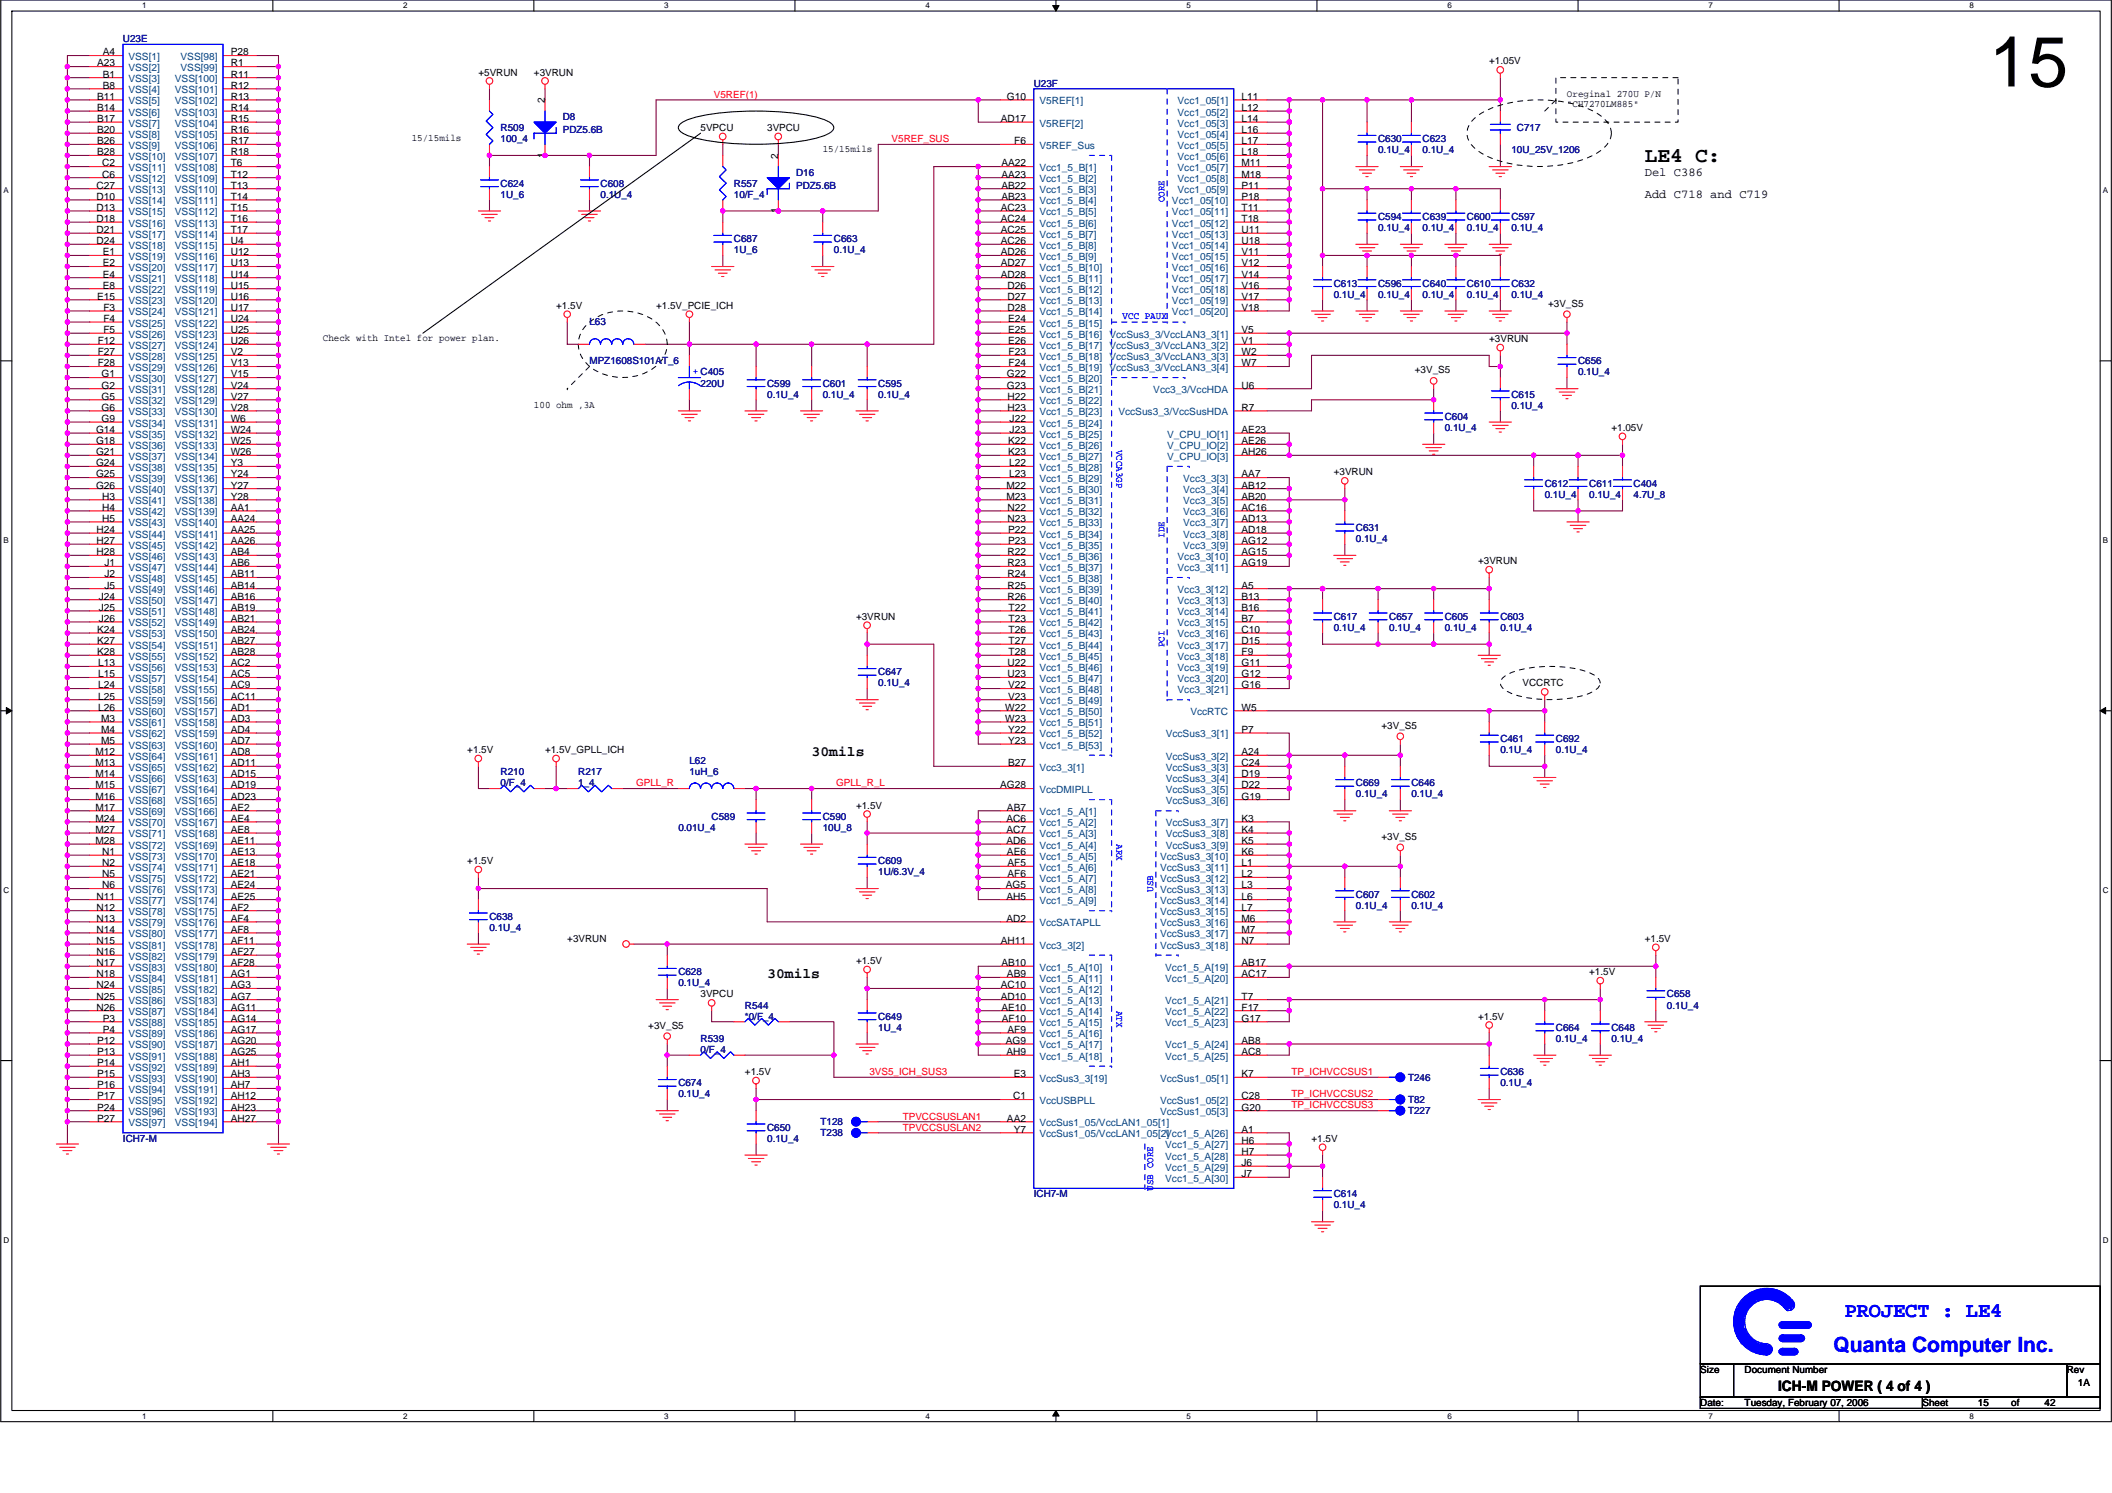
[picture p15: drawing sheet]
<svg xmlns="http://www.w3.org/2000/svg" width="420mm" height="297mm" viewBox="0 0 420 297" stroke-linecap="round" stroke-linejoin="round" font-family="sans-serif">
<defs><g id="words">
<text font-size="14.1" x="395.7" y="17.2">15</text>
<text font-size="4.2" x="327.2" y="32.2">LE4 C:</text>
<g font-size="4.2" fill="#00f">
<text x="367" y="262">PROJECT : LE4</text>
<text x="364.8" y="269.1">Quanta Computer Inc.</text>
</g>
<g font-size="2.9">
<text x="161.5" y="150.4">30mils</text>
<text x="152.6" y="194.6">30mils</text>
<text x="353.7" y="276.6">ICH-M POWER ( 4 of 4 )</text>
</g>
<g font-size="2.4">
<text x="327.2" y="35.1">Del C386</text>
<text x="327.2" y="39.5">Add C718 and C719</text>
</g>
<g font-size="2">
<text x="20.5" y="11">A4</text>
<text x="45.9" y="11">P28</text>
<text x="19.3" y="13.2">A23</text>
<text x="20.5" y="15.4">B1</text>
<text x="20.5" y="17.7">B8</text>
<text x="45.9" y="15.4">R11</text>
<text x="45.9" y="17.7">R12</text>
<text x="45.9" y="13.2">R1</text>
<text x="95.2" y="15">+5VRUN</text>
<text x="106.2" y="15">+3VRUN</text>
<text x="296.3" y="12.8">+1.05V</text>
<text x="19.3" y="19.9">B11</text>
<text x="19.3" y="22.1">B14</text>
<text x="45.9" y="19.9">R13</text>
<text x="45.9" y="22.1">R14</text>
<text x="108.4" y="20.6" transform="rotate(-90 108.4 20.6)">2</text>
<text x="200.3" y="19.9">G10</text>
<text x="247" y="19.9">L11</text>
<text x="247" y="22.1">L12</text>
<text x="311.7" y="19.2">Oreginal 270U P/N</text>
<text x="311.7" y="21.3">&quot;CH7270LM885&quot;</text>
<text x="19.3" y="24.3">B17</text>
<text x="19.3" y="26.5">B20</text>
<text x="19.3" y="28.7">B26</text>
<text x="45.9" y="24.3">R15</text>
<text x="45.9" y="26.5">R16</text>
<text x="45.9" y="28.7">R17</text>
<text x="81.9" y="28.1">15/15mils</text>
<text x="139.4" y="26.1">5VPCU</text>
<text x="152.6" y="26.1">3VPCU</text>
<text x="199.1" y="24.3">AD17</text>
<text x="201.8" y="28.7">F6</text>
<text x="247" y="24.3">L14</text>
<text x="247" y="26.5">L16</text>
<text x="247" y="28.7">L17</text>
<text x="19.3" y="30.9">B28</text>
<text x="20.3" y="33.1">C2</text>
<text x="20.3" y="35.3">C6</text>
<text x="45.9" y="30.9">R18</text>
<text x="45.9" y="33.1">T6</text>
<text x="45.9" y="35.3">T12</text>
<text x="108.4" y="31.4" transform="rotate(-90 108.4 31.4)">1</text>
<text x="154.8" y="31.6" transform="rotate(-90 154.8 31.6)">2</text>
<text x="163.7" y="30.3">15/15mils</text>
<text x="199.2" y="33.1">AA22</text>
<text x="199.2" y="35.3">AA23</text>
<text x="247" y="30.9">L18</text>
<text x="247" y="33.1">M11</text>
<text x="247" y="35.3">M18</text>
<text x="19.2" y="37.5">C27</text>
<text x="19.2" y="39.8">D10</text>
<text x="19.2" y="42">D13</text>
<text x="45.9" y="37.5">T13</text>
<text x="45.9" y="39.8">T14</text>
<text x="45.9" y="42">T15</text>
<text x="199.1" y="42">AC23</text>
<text x="199.2" y="37.5">AB22</text>
<text x="199.2" y="39.8">AB23</text>
<text x="247" y="39.8">P18</text>
<text x="247" y="42">T11</text>
<text x="247" y="37.5">P11</text>
<text x="19.2" y="44.2">D18</text>
<text x="19.2" y="46.4">D21</text>
<text x="45.9" y="44.2">T16</text>
<text x="45.9" y="46.4">T17</text>
<text x="154.8" y="42.4" transform="rotate(-90 154.8 42.4)">1</text>
<text x="199.1" y="44.2">AC24</text>
<text x="199.1" y="46.4">AC25</text>
<text x="247" y="44.2">T18</text>
<text x="247" y="46.4">U11</text>
<text x="19.2" y="48.6">D24</text>
<text x="20.5" y="50.8">E1</text>
<text x="20.5" y="53">E2</text>
<text x="45.9" y="48.6">U4</text>
<text x="45.9" y="50.8">U12</text>
<text x="45.9" y="53">U13</text>
<text x="199.1" y="48.6">AC26</text>
<text x="199.1" y="50.8">AD26</text>
<text x="199.1" y="53">AD27</text>
<text x="247" y="48.6">U18</text>
<text x="247" y="50.8">V11</text>
<text x="247" y="53">V12</text>
<text x="19.3" y="59.6">E15</text>
<text x="20.5" y="55.2">E4</text>
<text x="20.5" y="57.4">E8</text>
<text x="45.9" y="55.2">U14</text>
<text x="45.9" y="57.4">U15</text>
<text x="45.9" y="59.6">U16</text>
<text x="199.1" y="55.2">AD28</text>
<text x="200.4" y="57.4">D26</text>
<text x="200.4" y="59.6">D27</text>
<text x="247" y="55.2">V14</text>
<text x="247" y="57.4">V16</text>
<text x="247" y="59.6">V17</text>
<text x="20.6" y="61.8">F3</text>
<text x="20.6" y="64.1">F4</text>
<text x="45.9" y="61.8">U17</text>
<text x="45.9" y="64.1">U24</text>
<text x="110.6" y="61.4">+1.5V</text>
<text x="130.5" y="61.4">+1.5V_PCIE_ICH</text>
<text x="200.4" y="61.8">D28</text>
<text x="200.5" y="64.1">E24</text>
<text x="247" y="61.8">V18</text>
<text x="308" y="61">+3V_S5</text>
<text x="19.4" y="68.5">F12</text>
<text x="19.4" y="70.7">F27</text>
<text x="20.6" y="66.3">F5</text>
<text x="45.9" y="66.3">U25</text>
<text x="45.9" y="68.5">U26</text>
<text x="45.9" y="70.7">V2</text>
<text x="64.2" y="67.9">Check with Intel for power plan.</text>
<text x="200.5" y="66.3">E25</text>
<text x="200.5" y="68.5">E26</text>
<text x="200.6" y="70.7">F23</text>
<text x="247" y="66.3">V5</text>
<text x="247" y="68.5">V1</text>
<text x="247" y="70.7">W2</text>
<text x="296.3" y="68.1">+3VRUN</text>
<text x="19.4" y="72.9">F28</text>
<text x="20.2" y="75.1">G1</text>
<text x="20.2" y="77.3">G2</text>
<text x="45.9" y="72.9">V13</text>
<text x="45.9" y="75.1">V15</text>
<text x="45.9" y="77.3">V24</text>
<text x="200.3" y="75.1">G22</text>
<text x="200.3" y="77.3">G23</text>
<text x="200.6" y="72.9">F24</text>
<text x="247" y="77.3">U6</text>
<text x="247" y="72.9">W7</text>
<text x="281.5" y="74.3">+3V_S5</text>
<text x="20.2" y="79.5">G5</text>
<text x="20.2" y="81.7">G6</text>
<text x="20.2" y="83.9">G9</text>
<text x="45.9" y="79.5">V27</text>
<text x="45.9" y="81.7">V28</text>
<text x="45.9" y="83.9">W6</text>
<text x="106.2" y="81.1">100 ohm ,3A</text>
<text x="200.4" y="79.5">H22</text>
<text x="200.4" y="81.7">H23</text>
<text x="200.9" y="83.9">J22</text>
<text x="247" y="81.7">R7</text>
<text x="19.1" y="86.1">G14</text>
<text x="19.1" y="88.4">G18</text>
<text x="45.9" y="86.1">W24</text>
<text x="45.9" y="88.4">W25</text>
<text x="200.5" y="88.4">K22</text>
<text x="200.9" y="86.1">J23</text>
<text x="247" y="86.1">AE23</text>
<text x="247" y="88.4">AE26</text>
<text x="320.6" y="85.7">+1.05V</text>
<text x="19.1" y="90.6">G21</text>
<text x="19.1" y="92.8">G24</text>
<text x="19.1" y="95">G25</text>
<text x="45.9" y="90.6">W26</text>
<text x="45.9" y="92.8">Y3</text>
<text x="45.9" y="95">Y24</text>
<text x="200.5" y="90.6">K23</text>
<text x="200.8" y="92.8">L22</text>
<text x="200.8" y="95">L23</text>
<text x="247" y="95">AA7</text>
<text x="247" y="90.6">AH26</text>
<text x="265.3" y="94.6">+3VRUN</text>
<text x="19.1" y="97.2">G26</text>
<text x="20.3" y="99.4">H3</text>
<text x="20.3" y="101.6">H4</text>
<text x="45.9" y="97.2">Y27</text>
<text x="45.9" y="99.4">Y28</text>
<text x="45.9" y="101.6">AA1</text>
<text x="200.2" y="97.2">M22</text>
<text x="200.2" y="99.4">M23</text>
<text x="200.4" y="101.6">N22</text>
<text x="247" y="97.2">AB12</text>
<text x="247" y="99.4">AB20</text>
<text x="247" y="101.6">AC16</text>
<text x="19.2" y="106">H24</text>
<text x="20.3" y="103.8">H5</text>
<text x="45.9" y="103.8">AA24</text>
<text x="45.9" y="106">AA25</text>
<text x="200.4" y="103.8">N23</text>
<text x="200.5" y="106">P22</text>
<text x="247" y="103.8">AD13</text>
<text x="247" y="106">AD18</text>
<text x="19.2" y="108.2">H27</text>
<text x="19.2" y="110.5">H28</text>
<text x="20.8" y="112.7">J1</text>
<text x="45.9" y="108.2">AA26</text>
<text x="45.9" y="110.5">AB4</text>
<text x="45.9" y="112.7">AB6</text>
<text x="200.4" y="110.5">R22</text>
<text x="200.4" y="112.7">R23</text>
<text x="200.5" y="108.2">P23</text>
<text x="247" y="108.2">AG12</text>
<text x="247" y="110.5">AG15</text>
<text x="247" y="112.7">AG19</text>
<text x="294.1" y="112.3">+3VRUN</text>
<text x="19.7" y="119.3">J24</text>
<text x="20.8" y="114.9">J2</text>
<text x="20.8" y="117.1">J5</text>
<text x="45.9" y="114.9">AB11</text>
<text x="45.9" y="117.1">AB14</text>
<text x="45.9" y="119.3">AB16</text>
<text x="200.4" y="114.9">R24</text>
<text x="200.4" y="117.1">R25</text>
<text x="200.4" y="119.3">R26</text>
<text x="247" y="117.1">A5</text>
<text x="247" y="119.3">B13</text>
<text x="19.3" y="125.9">K24</text>
<text x="19.7" y="121.5">J25</text>
<text x="19.7" y="123.7">J26</text>
<text x="45.9" y="121.5">AB19</text>
<text x="45.9" y="123.7">AB21</text>
<text x="45.9" y="125.9">AB24</text>
<text x="170.3" y="123.3">+3VRUN</text>
<text x="200.6" y="121.5">T22</text>
<text x="200.6" y="123.7">T23</text>
<text x="200.6" y="125.9">T26</text>
<text x="247" y="121.5">B16</text>
<text x="247" y="123.7">B7</text>
<text x="247" y="125.9">C10</text>
<text x="19.3" y="128.1">K27</text>
<text x="19.3" y="130.3">K28</text>
<text x="45.9" y="128.1">AB27</text>
<text x="45.9" y="130.3">AB28</text>
<text x="200.6" y="128.1">T27</text>
<text x="200.6" y="130.3">T28</text>
<text x="247" y="128.1">D15</text>
<text x="247" y="130.3">F9</text>
<text x="19.5" y="132.6">L13</text>
<text x="19.5" y="134.8">L15</text>
<text x="19.5" y="137">L24</text>
<text x="45.9" y="132.6">AC2</text>
<text x="45.9" y="134.8">AC5</text>
<text x="45.9" y="137">AC9</text>
<text x="200.4" y="132.6">U22</text>
<text x="200.4" y="134.8">U23</text>
<text x="200.5" y="137">V22</text>
<text x="247" y="132.6">G11</text>
<text x="247" y="134.8">G12</text>
<text x="247" y="137">G16</text>
<text x="302.9" y="136.6">VCCRTC</text>
<text x="19.5" y="139.2">L25</text>
<text x="19.5" y="141.4">L26</text>
<text x="20.1" y="143.6">M3</text>
<text x="45.9" y="139.2">AC11</text>
<text x="45.9" y="141.4">AD1</text>
<text x="45.9" y="143.6">AD3</text>
<text x="200" y="141.4">W22</text>
<text x="200" y="143.6">W23</text>
<text x="200.5" y="139.2">V23</text>
<text x="247" y="141.4">W5</text>
<text x="20.1" y="145.8">M4</text>
<text x="20.1" y="148">M5</text>
<text x="45.9" y="145.8">AD4</text>
<text x="45.9" y="148">AD7</text>
<text x="93" y="149.8">+1.5V</text>
<text x="108.4" y="149.8">+1.5V_GPLL_ICH</text>
<text x="200.5" y="145.8">Y22</text>
<text x="200.5" y="148">Y23</text>
<text x="247" y="145.8">P7</text>
<text x="274.8" y="145">+3V_S5</text>
<text x="19" y="150.2">M12</text>
<text x="19" y="152.4">M13</text>
<text x="19" y="154.7">M14</text>
<text x="45.9" y="150.2">AD8</text>
<text x="45.9" y="152.4">AD11</text>
<text x="45.9" y="154.7">AD15</text>
<text x="200.5" y="152.4">B27</text>
<text x="247" y="150.2">A24</text>
<text x="247" y="152.4">C24</text>
<text x="247" y="154.7">D19</text>
<text x="19" y="156.9">M15</text>
<text x="19" y="159.1">M16</text>
<text x="19" y="161.3">M17</text>
<text x="45.9" y="156.9">AD19</text>
<text x="45.9" y="159.1">AD23</text>
<text x="45.9" y="161.3">AE2</text>
<text x="170.3" y="160.9">+1.5V</text>
<text x="199" y="156.9">AG28</text>
<text x="200.3" y="161.3">AB7</text>
<text x="247" y="156.9">D22</text>
<text x="247" y="159.1">G19</text>
<text x="19" y="163.5">M24</text>
<text x="19" y="165.7">M27</text>
<text x="19" y="167.9">M28</text>
<text x="45.9" y="163.5">AE4</text>
<text x="45.9" y="165.7">AE8</text>
<text x="45.9" y="167.9">AE11</text>
<text x="200.2" y="163.5">AC6</text>
<text x="200.2" y="165.7">AC7</text>
<text x="200.2" y="167.9">AD6</text>
<text x="247" y="163.5">K3</text>
<text x="247" y="165.7">K4</text>
<text x="247" y="167.9">K5</text>
<text x="274.8" y="167.1">+3V_S5</text>
<text x="20.3" y="170.1">N1</text>
<text x="20.3" y="172.3">N2</text>
<text x="45.9" y="170.1">AE13</text>
<text x="45.9" y="172.3">AE18</text>
<text x="93" y="171.9">+1.5V</text>
<text x="200.3" y="170.1">AE6</text>
<text x="200.4" y="172.3">AF5</text>
<text x="247" y="170.1">K6</text>
<text x="247" y="172.3">L1</text>
<text x="19.2" y="179">N11</text>
<text x="20.3" y="174.5">N5</text>
<text x="20.3" y="176.8">N6</text>
<text x="45.9" y="174.5">AE21</text>
<text x="45.9" y="176.8">AE24</text>
<text x="45.9" y="179">AE25</text>
<text x="200.1" y="176.8">AG5</text>
<text x="200.2" y="179">AH5</text>
<text x="200.4" y="174.5">AF6</text>
<text x="247" y="174.5">L2</text>
<text x="247" y="176.8">L3</text>
<text x="247" y="179">L6</text>
<text x="19.2" y="181.2">N12</text>
<text x="19.2" y="183.4">N13</text>
<text x="19.2" y="185.6">N14</text>
<text x="45.9" y="181.2">AF2</text>
<text x="45.9" y="183.4">AF4</text>
<text x="45.9" y="185.6">AF8</text>
<text x="200.2" y="183.4">AD2</text>
<text x="247" y="181.2">L7</text>
<text x="247" y="183.4">M6</text>
<text x="247" y="185.6">M7</text>
<text x="19.2" y="187.8">N15</text>
<text x="19.2" y="190">N16</text>
<text x="45.9" y="187.8">AF11</text>
<text x="45.9" y="190">AF27</text>
<text x="112.8" y="187.4">+3VRUN</text>
<text x="170.3" y="191.8">+1.5V</text>
<text x="199.1" y="187.8">AH11</text>
<text x="247" y="187.8">N7</text>
<text x="327.2" y="187.4">+1.5V</text>
<text x="19.2" y="192.2">N17</text>
<text x="19.2" y="194.4">N18</text>
<text x="19.2" y="196.6">N24</text>
<text x="45.9" y="192.2">AF28</text>
<text x="45.9" y="194.4">AG1</text>
<text x="45.9" y="196.6">AG3</text>
<text x="199.1" y="196.6">AC10</text>
<text x="199.2" y="192.2">AB10</text>
<text x="200.3" y="194.4">AB9</text>
<text x="247" y="192.2">AB17</text>
<text x="247" y="194.4">AC17</text>
<text x="316.2" y="194">+1.5V</text>
<text x="19.2" y="198.9">N25</text>
<text x="19.2" y="201.1">N26</text>
<text x="20.5" y="203.3">P3</text>
<text x="45.9" y="198.9">AG7</text>
<text x="45.9" y="201.1">AG11</text>
<text x="45.9" y="203.3">AG14</text>
<text x="139.4" y="198.4">3VPCU</text>
<text x="199.1" y="198.9">AD10</text>
<text x="199.2" y="201.1">AE10</text>
<text x="199.3" y="203.3">AF10</text>
<text x="247" y="198.9">T7</text>
<text x="247" y="201.1">F17</text>
<text x="247" y="203.3">G17</text>
<text x="294.1" y="202.9">+1.5V</text>
<text x="19.3" y="207.7">P12</text>
<text x="19.3" y="209.9">P13</text>
<text x="20.5" y="205.5">P4</text>
<text x="45.9" y="205.5">AG17</text>
<text x="45.9" y="207.7">AG20</text>
<text x="45.9" y="209.9">AG25</text>
<text x="129" y="204.6">+3V_S5</text>
<text x="200.1" y="207.7">AG9</text>
<text x="200.2" y="209.9">AH9</text>
<text x="200.4" y="205.5">AF9</text>
<text x="247" y="207.7">AB8</text>
<text x="247" y="209.9">AC8</text>
<text x="19.3" y="212.1">P14</text>
<text x="19.3" y="214.3">P15</text>
<text x="45.9" y="212.1">AH1</text>
<text x="45.9" y="214.3">AH3</text>
<text x="148.2" y="213.9">+1.5V</text>
<text x="201.7" y="214.3">E3</text>
<text x="247" y="214.3">K7</text>
<text x="19.3" y="216.5">P16</text>
<text x="19.3" y="218.7">P17</text>
<text x="19.3" y="221">P24</text>
<text x="45.9" y="216.5">AH7</text>
<text x="45.9" y="218.7">AH12</text>
<text x="45.9" y="221">AH23</text>
<text x="201.5" y="218.7">C1</text>
<text x="247" y="218.7">C28</text>
<text x="247" y="221">G20</text>
<text x="19.3" y="223.2">P27</text>
<text x="45.9" y="223.2">AH27</text>
<text x="200.3" y="223.2">AA2</text>
<text x="201.7" y="225.4">Y7</text>
<text x="247" y="225.4">A1</text>
<text x="247" y="227.6">H6</text>
<text x="260.9" y="227.2">+1.5V</text>
<text x="247" y="229.8">H7</text>
<text x="247" y="232">J6</text>
<text x="247" y="234.2">J7</text>
<text x="338.3" y="273.1">Size</text>
<text x="347.1" y="273.1">Document Number</text>
<text x="411.2" y="273.1">Rev</text>
<text x="413.4" y="275.8">1A</text>
<text x="338.3" y="279.8">Date:</text>
<text x="347.1" y="279.8">Tuesday, February 07, 2006</text>
<text x="382.4" y="279.8">Sheet</text>
<text x="393.5" y="279.8">15</text>
<text x="400.1" y="279.8">of</text>
<text x="406.7" y="279.8">42</text>
</g>
<g font-size="2" fill="#000080">
<text x="24.5" y="8.4">U23E</text>
<text x="205.7" y="17.2">U23F</text>
<text x="112" y="23.9">D8</text>
<text x="99.6" y="26.1">R509</text>
<text x="99.6" y="28.3">100_4</text>
<text x="112" y="26.5">PDZ5.6B</text>
<text x="274.2" y="28.3">C630</text>
<text x="283" y="28.3">C623</text>
<text x="301.8" y="26.1">C717</text>
<text x="158.4" y="34.9">D16</text>
<text x="274.2" y="30.5">0.1U_4</text>
<text x="283" y="30.5">0.1U_4</text>
<text x="300.7" y="30.5">10U_25V_1206</text>
<text x="99.6" y="37.1">C624</text>
<text x="99.6" y="39.3">1U_6</text>
<text x="119.5" y="37.1">C608</text>
<text x="119.5" y="39.3">0.1U_4</text>
<text x="146" y="37.1">R557</text>
<text x="146" y="39.3">10/F_4</text>
<text x="158.4" y="37.6">PDZ5.6B</text>
<text x="274.2" y="43.8">C594</text>
<text x="274.2" y="46">0.1U_4</text>
<text x="283" y="43.8">C639</text>
<text x="283" y="46">0.1U_4</text>
<text x="291.8" y="43.8">C600</text>
<text x="291.8" y="46">0.1U_4</text>
<text x="300.7" y="43.8">C597</text>
<text x="300.7" y="46">0.1U_4</text>
<text x="146" y="48.2">C687</text>
<text x="146" y="50.4">1U_6</text>
<text x="165.9" y="48.2">C663</text>
<text x="165.9" y="50.4">0.1U_4</text>
<text x="265.3" y="57">C613</text>
<text x="265.3" y="59.2">0.1U_4</text>
<text x="274.2" y="57">C596</text>
<text x="274.2" y="59.2">0.1U_4</text>
<text x="283" y="57">C640</text>
<text x="283" y="59.2">0.1U_4</text>
<text x="291.8" y="57">C610</text>
<text x="291.8" y="59.2">0.1U_4</text>
<text x="300.7" y="57">C632</text>
<text x="300.7" y="59.2">0.1U_4</text>
<text x="117.3" y="64.7">L63</text>
<text x="117.3" y="72.5">MPZ1608S101AT_6</text>
<text x="139.4" y="76.9">220U</text>
<text x="152.6" y="76.9">C599</text>
<text x="163.7" y="76.9">C601</text>
<text x="174.7" y="76.9">C595</text>
<text x="313.9" y="72.5">C656</text>
<text x="313.9" y="74.7">0.1U_4</text>
<text x="152.6" y="79.1">0.1U_4</text>
<text x="163.7" y="79.1">0.1U_4</text>
<text x="174.7" y="79.1">0.1U_4</text>
<text x="287.4" y="83.5">C604</text>
<text x="300.7" y="79.1">C615</text>
<text x="300.7" y="81.3">0.1U_4</text>
<text x="287.4" y="85.7">0.1U_4</text>
<text x="307.3" y="96.8">C612</text>
<text x="307.3" y="99">0.1U_4</text>
<text x="316.2" y="96.8">C611</text>
<text x="316.2" y="99">0.1U_4</text>
<text x="325" y="96.8">C404</text>
<text x="325" y="99">4.7U_8</text>
<text x="269.7" y="105.6">C631</text>
<text x="269.7" y="107.8">0.1U_4</text>
<text x="265.3" y="123.3">C617</text>
<text x="265.3" y="125.5">0.1U_4</text>
<text x="276.4" y="123.3">C657</text>
<text x="276.4" y="125.5">0.1U_4</text>
<text x="287.4" y="123.3">C605</text>
<text x="287.4" y="125.5">0.1U_4</text>
<text x="298.5" y="123.3">C603</text>
<text x="298.5" y="125.5">0.1U_4</text>
<text x="174.7" y="134.4">C647</text>
<text x="174.7" y="136.6">0.1U_4</text>
<text x="298.5" y="147.6">C461</text>
<text x="298.5" y="149.8">0.1U_4</text>
<text x="309.5" y="147.6">C692</text>
<text x="309.5" y="149.8">0.1U_4</text>
<text x="99.6" y="154.2">R210</text>
<text x="115.1" y="154.2">R217</text>
<text x="137.1" y="152">L62</text>
<text x="137.1" y="154.2">1uH_6</text>
<text x="99.6" y="156.5">0/F_4</text>
<text x="115.1" y="156.5">1_4</text>
<text x="269.7" y="156.5">C669</text>
<text x="269.7" y="158.7">0.1U_4</text>
<text x="280.8" y="156.5">C646</text>
<text x="280.8" y="158.7">0.1U_4</text>
<text x="134.9" y="165.3">0.01U_4</text>
<text x="141.6" y="163.1">C589</text>
<text x="163.7" y="163.1">C590</text>
<text x="163.7" y="165.3">10U_8</text>
<text x="174.7" y="171.9">C609</text>
<text x="174.7" y="174.1">1U/6.3V_4</text>
<text x="269.7" y="178.6">C607</text>
<text x="280.8" y="178.6">C602</text>
<text x="97.4" y="183">C638</text>
<text x="97.4" y="185.2">0.1U_4</text>
<text x="269.7" y="180.8">0.1U_4</text>
<text x="280.8" y="180.8">0.1U_4</text>
<text x="134.9" y="194">C628</text>
<text x="134.9" y="196.2">0.1U_4</text>
<text x="148.2" y="200.7">R544</text>
<text x="148.2" y="202.9">*0/F_4</text>
<text x="174.7" y="202.9">C649</text>
<text x="331.6" y="198.4">C658</text>
<text x="331.6" y="200.7">0.1U_4</text>
<text x="139.4" y="207.3">R539</text>
<text x="139.4" y="209.5">0/F_4</text>
<text x="174.7" y="205.1">1U_4</text>
<text x="309.5" y="205.1">C664</text>
<text x="309.5" y="207.3">0.1U_4</text>
<text x="320.6" y="205.1">C648</text>
<text x="320.6" y="207.3">0.1U_4</text>
<text x="280.1" y="215">T246</text>
<text x="298.5" y="213.9">C636</text>
<text x="134.9" y="216.1">C674</text>
<text x="134.9" y="218.3">0.1U_4</text>
<text x="280.1" y="219.4">T82</text>
<text x="280.1" y="221.6">T227</text>
<text x="298.5" y="216.1">0.1U_4</text>
<text x="24.5" y="227.2">ICH7-M</text>
<text x="152.6" y="225">C650</text>
<text x="152.6" y="227.2">0.1U_4</text>
<text x="163.2" y="226.1">T238</text>
<text x="163.2" y="223.9">T128</text>
<text x="205.7" y="238.2">ICH7-M</text>
<text x="265.3" y="238.2">C614</text>
<text x="265.3" y="240.4">0.1U_4</text>
</g>
<g font-size="2" fill="#004080">
<text x="25.6" y="11.9">VSS[1]</text>
<text x="35.9" y="11.9">VSS[98]</text>
<text x="25.6" y="14.1">VSS[2]</text>
<text x="25.6" y="16.3">VSS[3]</text>
<text x="34.8" y="16.3">VSS[100]</text>
<text x="35.9" y="14.1">VSS[99]</text>
<text x="25.6" y="18.6">VSS[4]</text>
<text x="25.6" y="20.8">VSS[5]</text>
<text x="25.6" y="23">VSS[6]</text>
<text x="34.8" y="18.6">VSS[101]</text>
<text x="34.8" y="20.8">VSS[102]</text>
<text x="34.8" y="23">VSS[103]</text>
<text x="206.8" y="20.8">V5REF[1]</text>
<text x="234.3" y="20.8">Vcc1_05[1]</text>
<text x="234.3" y="23">Vcc1_05[2]</text>
<text x="25.6" y="25.2">VSS[7]</text>
<text x="25.6" y="27.4">VSS[8]</text>
<text x="25.6" y="29.6">VSS[9]</text>
<text x="34.8" y="25.2">VSS[104]</text>
<text x="34.8" y="27.4">VSS[105]</text>
<text x="34.8" y="29.6">VSS[106]</text>
<text x="206.8" y="25.2">V5REF[2]</text>
<text x="206.8" y="29.6">V5REF_Sus</text>
<text x="234.3" y="25.2">Vcc1_05[3]</text>
<text x="234.3" y="27.4">Vcc1_05[4]</text>
<text x="234.3" y="29.6">Vcc1_05[5]</text>
<text x="25.6" y="31.8">VSS[10]</text>
<text x="25.6" y="34">VSS[11]</text>
<text x="34.8" y="31.8">VSS[107]</text>
<text x="34.8" y="34">VSS[108]</text>
<text x="206.8" y="34">Vcc1_5_B[1]</text>
<text x="234.3" y="31.8">Vcc1_05[6]</text>
<text x="234.3" y="34">Vcc1_05[7]</text>
<text x="25.6" y="36.2">VSS[12]</text>
<text x="25.6" y="38.4">VSS[13]</text>
<text x="25.6" y="40.7">VSS[14]</text>
<text x="34.8" y="36.2">VSS[109]</text>
<text x="34.8" y="38.4">VSS[110]</text>
<text x="34.8" y="40.7">VSS[111]</text>
<text x="206.8" y="36.2">Vcc1_5_B[2]</text>
<text x="206.8" y="38.4">Vcc1_5_B[3]</text>
<text x="206.8" y="40.7">Vcc1_5_B[4]</text>
<text x="233.1" y="40.7">Vcc1_05[10]</text>
<text x="234.3" y="36.2">Vcc1_05[8]</text>
<text x="234.3" y="38.4">Vcc1_05[9]</text>
<text x="25.6" y="42.9">VSS[15]</text>
<text x="25.6" y="45.1">VSS[16]</text>
<text x="25.6" y="47.3">VSS[17]</text>
<text x="34.8" y="42.9">VSS[112]</text>
<text x="34.8" y="45.1">VSS[113]</text>
<text x="34.8" y="47.3">VSS[114]</text>
<text x="206.8" y="42.9">Vcc1_5_B[5]</text>
<text x="206.8" y="45.1">Vcc1_5_B[6]</text>
<text x="206.8" y="47.3">Vcc1_5_B[7]</text>
<text x="233.1" y="42.9">Vcc1_05[11]</text>
<text x="233.1" y="45.1">Vcc1_05[12]</text>
<text x="233.1" y="47.3">Vcc1_05[13]</text>
<text x="25.6" y="49.5">VSS[18]</text>
<text x="25.6" y="51.7">VSS[19]</text>
<text x="25.6" y="53.9">VSS[20]</text>
<text x="34.8" y="49.5">VSS[115]</text>
<text x="34.8" y="51.7">VSS[116]</text>
<text x="34.8" y="53.9">VSS[117]</text>
<text x="206.8" y="49.5">Vcc1_5_B[8]</text>
<text x="206.8" y="51.7">Vcc1_5_B[9]</text>
<text x="206.8" y="53.9">Vcc1_5_B[10]</text>
<text x="233.1" y="49.5">Vcc1_05[14]</text>
<text x="233.1" y="51.7">Vcc1_05[15]</text>
<text x="233.1" y="53.9">Vcc1_05[16]</text>
<text x="25.6" y="56.1">VSS[21]</text>
<text x="25.6" y="58.3">VSS[22]</text>
<text x="34.8" y="56.1">VSS[118]</text>
<text x="34.8" y="58.3">VSS[119]</text>
<text x="206.8" y="56.1">Vcc1_5_B[11]</text>
<text x="206.8" y="58.3">Vcc1_5_B[12]</text>
<text x="233.1" y="56.1">Vcc1_05[17]</text>
<text x="233.1" y="58.3">Vcc1_05[18]</text>
<text x="25.6" y="60.5">VSS[23]</text>
<text x="25.6" y="62.8">VSS[24]</text>
<text x="25.6" y="65">VSS[25]</text>
<text x="34.8" y="60.5">VSS[120]</text>
<text x="34.8" y="62.8">VSS[121]</text>
<text x="34.8" y="65">VSS[122]</text>
<text x="206.8" y="60.5">Vcc1_5_B[13]</text>
<text x="206.8" y="62.8">Vcc1_5_B[14]</text>
<text x="206.8" y="65">Vcc1_5_B[15]</text>
<text x="233.1" y="60.5">Vcc1_05[19]</text>
<text x="233.1" y="62.8">Vcc1_05[20]</text>
<text x="25.6" y="67.2">VSS[26]</text>
<text x="25.6" y="69.4">VSS[27]</text>
<text x="25.6" y="71.6">VSS[28]</text>
<text x="34.8" y="67.2">VSS[123]</text>
<text x="34.8" y="69.4">VSS[124]</text>
<text x="34.8" y="71.6">VSS[125]</text>
<text x="206.8" y="67.2">Vcc1_5_B[16]</text>
<text x="206.8" y="69.4">Vcc1_5_B[17]</text>
<text x="206.8" y="71.6">Vcc1_5_B[18]</text>
<text x="220.7" y="67.2">VccSus3_3/VccLAN3_3[1]</text>
<text x="220.7" y="69.4">VccSus3_3/VccLAN3_3[2]</text>
<text x="220.7" y="71.6">VccSus3_3/VccLAN3_3[3]</text>
<text x="25.6" y="73.8">VSS[29]</text>
<text x="25.6" y="76">VSS[30]</text>
<text x="34.8" y="73.8">VSS[126]</text>
<text x="34.8" y="76">VSS[127]</text>
<text x="206.8" y="73.8">Vcc1_5_B[19]</text>
<text x="206.8" y="76">Vcc1_5_B[20]</text>
<text x="220.7" y="73.8">VccSus3_3/VccLAN3_3[4]</text>
<text x="25.6" y="78.2">VSS[31]</text>
<text x="25.6" y="80.4">VSS[32]</text>
<text x="25.6" y="82.6">VSS[33]</text>
<text x="34.8" y="78.2">VSS[128]</text>
<text x="34.8" y="80.4">VSS[129]</text>
<text x="34.8" y="82.6">VSS[130]</text>
<text x="206.8" y="78.2">Vcc1_5_B[21]</text>
<text x="206.8" y="80.4">Vcc1_5_B[22]</text>
<text x="206.8" y="82.6">Vcc1_5_B[23]</text>
<text x="222.5" y="82.6">VccSus3_3/VccSusHDA</text>
<text x="229.4" y="78.2">Vcc3_3/VccHDA</text>
<text x="25.6" y="84.9">VSS[34]</text>
<text x="25.6" y="87.1">VSS[35]</text>
<text x="25.6" y="89.3">VSS[36]</text>
<text x="34.8" y="84.9">VSS[131]</text>
<text x="34.8" y="87.1">VSS[132]</text>
<text x="34.8" y="89.3">VSS[133]</text>
<text x="206.8" y="84.9">Vcc1_5_B[24]</text>
<text x="206.8" y="87.1">Vcc1_5_B[25]</text>
<text x="206.8" y="89.3">Vcc1_5_B[26]</text>
<text x="232.2" y="87.1">V_CPU_IO[1]</text>
<text x="232.2" y="89.3">V_CPU_IO[2]</text>
<text x="25.6" y="91.5">VSS[37]</text>
<text x="25.6" y="93.7">VSS[38]</text>
<text x="25.6" y="95.9">VSS[39]</text>
<text x="34.8" y="91.5">VSS[134]</text>
<text x="34.8" y="93.7">VSS[135]</text>
<text x="34.8" y="95.9">VSS[136]</text>
<text x="206.8" y="91.5">Vcc1_5_B[27]</text>
<text x="206.8" y="93.7">Vcc1_5_B[28]</text>
<text x="206.8" y="95.9">Vcc1_5_B[29]</text>
<text x="232.2" y="91.5">V_CPU_IO[3]</text>
<text x="235.4" y="95.9">Vcc3_3[3]</text>
<text x="25.6" y="98.1">VSS[40]</text>
<text x="25.6" y="100.3">VSS[41]</text>
<text x="34.8" y="98.1">VSS[137]</text>
<text x="34.8" y="100.3">VSS[138]</text>
<text x="206.8" y="98.1">Vcc1_5_B[30]</text>
<text x="206.8" y="100.3">Vcc1_5_B[31]</text>
<text x="235.4" y="98.1">Vcc3_3[4]</text>
<text x="235.4" y="100.3">Vcc3_3[5]</text>
<text x="25.6" y="102.5">VSS[42]</text>
<text x="25.6" y="104.7">VSS[43]</text>
<text x="25.6" y="107">VSS[44]</text>
<text x="34.8" y="102.5">VSS[139]</text>
<text x="34.8" y="104.7">VSS[140]</text>
<text x="34.8" y="107">VSS[141]</text>
<text x="206.8" y="102.5">Vcc1_5_B[32]</text>
<text x="206.8" y="104.7">Vcc1_5_B[33]</text>
<text x="206.8" y="107">Vcc1_5_B[34]</text>
<text x="235.4" y="102.5">Vcc3_3[6]</text>
<text x="235.4" y="104.7">Vcc3_3[7]</text>
<text x="235.4" y="107">Vcc3_3[8]</text>
<text x="25.6" y="109.2">VSS[45]</text>
<text x="25.6" y="111.4">VSS[46]</text>
<text x="25.6" y="113.6">VSS[47]</text>
<text x="34.8" y="109.2">VSS[142]</text>
<text x="34.8" y="111.4">VSS[143]</text>
<text x="34.8" y="113.6">VSS[144]</text>
<text x="206.8" y="109.2">Vcc1_5_B[35]</text>
<text x="206.8" y="111.4">Vcc1_5_B[36]</text>
<text x="206.8" y="113.6">Vcc1_5_B[37]</text>
<text x="234.3" y="111.4">Vcc3_3[10]</text>
<text x="234.3" y="113.6">Vcc3_3[11]</text>
<text x="235.4" y="109.2">Vcc3_3[9]</text>
<text x="25.6" y="115.8">VSS[48]</text>
<text x="25.6" y="118">VSS[49]</text>
<text x="34.8" y="115.8">VSS[145]</text>
<text x="34.8" y="118">VSS[146]</text>
<text x="206.8" y="115.8">Vcc1_5_B[38]</text>
<text x="206.8" y="118">Vcc1_5_B[39]</text>
<text x="234.3" y="118">Vcc3_3[12]</text>
<text x="25.6" y="120.2">VSS[50]</text>
<text x="25.6" y="122.4">VSS[51]</text>
<text x="25.6" y="124.6">VSS[52]</text>
<text x="34.8" y="120.2">VSS[147]</text>
<text x="34.8" y="122.4">VSS[148]</text>
<text x="34.8" y="124.6">VSS[149]</text>
<text x="206.8" y="120.2">Vcc1_5_B[40]</text>
<text x="206.8" y="122.4">Vcc1_5_B[41]</text>
<text x="206.8" y="124.6">Vcc1_5_B[42]</text>
<text x="234.3" y="120.2">Vcc3_3[13]</text>
<text x="234.3" y="122.4">Vcc3_3[14]</text>
<text x="234.3" y="124.6">Vcc3_3[15]</text>
<text x="25.6" y="126.8">VSS[53]</text>
<text x="25.6" y="129.1">VSS[54]</text>
<text x="25.6" y="131.3">VSS[55]</text>
<text x="34.8" y="126.8">VSS[150]</text>
<text x="34.8" y="129.1">VSS[151]</text>
<text x="34.8" y="131.3">VSS[152]</text>
<text x="206.8" y="126.8">Vcc1_5_B[43]</text>
<text x="206.8" y="129.1">Vcc1_5_B[44]</text>
<text x="206.8" y="131.3">Vcc1_5_B[45]</text>
<text x="234.3" y="126.8">Vcc3_3[16]</text>
<text x="234.3" y="129.1">Vcc3_3[17]</text>
<text x="234.3" y="131.3">Vcc3_3[18]</text>
<text x="25.6" y="133.5">VSS[56]</text>
<text x="25.6" y="135.7">VSS[57]</text>
<text x="25.6" y="137.9">VSS[58]</text>
<text x="34.8" y="133.5">VSS[153]</text>
<text x="34.8" y="135.7">VSS[154]</text>
<text x="34.8" y="137.9">VSS[155]</text>
<text x="206.8" y="133.5">Vcc1_5_B[46]</text>
<text x="206.8" y="135.7">Vcc1_5_B[47]</text>
<text x="206.8" y="137.9">Vcc1_5_B[48]</text>
<text x="234.3" y="133.5">Vcc3_3[19]</text>
<text x="234.3" y="135.7">Vcc3_3[20]</text>
<text x="234.3" y="137.9">Vcc3_3[21]</text>
<text x="25.6" y="140.1">VSS[59]</text>
<text x="25.6" y="142.3">VSS[60]</text>
<text x="34.8" y="140.1">VSS[156]</text>
<text x="34.8" y="142.3">VSS[157]</text>
<text x="206.8" y="140.1">Vcc1_5_B[49]</text>
<text x="206.8" y="142.3">Vcc1_5_B[50]</text>
<text x="236.8" y="142.3">VccRTC</text>
<text x="25.6" y="144.5">VSS[61]</text>
<text x="25.6" y="146.7">VSS[62]</text>
<text x="25.6" y="148.9">VSS[63]</text>
<text x="34.8" y="144.5">VSS[158]</text>
<text x="34.8" y="146.7">VSS[159]</text>
<text x="34.8" y="148.9">VSS[160]</text>
<text x="206.8" y="144.5">Vcc1_5_B[51]</text>
<text x="206.8" y="146.7">Vcc1_5_B[52]</text>
<text x="206.8" y="148.9">Vcc1_5_B[53]</text>
<text x="231.9" y="146.7">VccSus3_3[1]</text>
<text x="25.6" y="151.2">VSS[64]</text>
<text x="25.6" y="153.4">VSS[65]</text>
<text x="25.6" y="155.6">VSS[66]</text>
<text x="34.8" y="151.2">VSS[161]</text>
<text x="34.8" y="153.4">VSS[162]</text>
<text x="34.8" y="155.6">VSS[163]</text>
<text x="206.8" y="153.4">Vcc3_3[1]</text>
<text x="231.9" y="151.2">VccSus3_3[2]</text>
<text x="231.9" y="153.4">VccSus3_3[3]</text>
<text x="231.9" y="155.6">VccSus3_3[4]</text>
<text x="25.6" y="157.8">VSS[67]</text>
<text x="25.6" y="160">VSS[68]</text>
<text x="34.8" y="157.8">VSS[164]</text>
<text x="34.8" y="160">VSS[165]</text>
<text x="206.8" y="157.8">VccDMIPLL</text>
<text x="231.9" y="157.8">VccSus3_3[5]</text>
<text x="231.9" y="160">VccSus3_3[6]</text>
<text x="25.6" y="162.2">VSS[69]</text>
<text x="25.6" y="164.4">VSS[70]</text>
<text x="25.6" y="166.6">VSS[71]</text>
<text x="34.8" y="162.2">VSS[166]</text>
<text x="34.8" y="164.4">VSS[167]</text>
<text x="34.8" y="166.6">VSS[168]</text>
<text x="206.8" y="162.2">Vcc1_5_A[1]</text>
<text x="206.8" y="164.4">Vcc1_5_A[2]</text>
<text x="206.8" y="166.6">Vcc1_5_A[3]</text>
<text x="231.9" y="164.4">VccSus3_3[7]</text>
<text x="231.9" y="166.6">VccSus3_3[8]</text>
<text x="25.6" y="168.8">VSS[72]</text>
<text x="25.6" y="171">VSS[73]</text>
<text x="25.6" y="173.2">VSS[74]</text>
<text x="34.8" y="168.8">VSS[169]</text>
<text x="34.8" y="171">VSS[170]</text>
<text x="34.8" y="173.2">VSS[171]</text>
<text x="206.8" y="168.8">Vcc1_5_A[4]</text>
<text x="206.8" y="171">Vcc1_5_A[5]</text>
<text x="206.8" y="173.2">Vcc1_5_A[6]</text>
<text x="230.8" y="171">VccSus3_3[10]</text>
<text x="230.8" y="173.2">VccSus3_3[11]</text>
<text x="231.9" y="168.8">VccSus3_3[9]</text>
<text x="25.6" y="175.5">VSS[75]</text>
<text x="25.6" y="177.7">VSS[76]</text>
<text x="25.6" y="179.9">VSS[77]</text>
<text x="34.8" y="175.5">VSS[172]</text>
<text x="34.8" y="177.7">VSS[173]</text>
<text x="34.8" y="179.9">VSS[174]</text>
<text x="206.8" y="175.5">Vcc1_5_A[7]</text>
<text x="206.8" y="177.7">Vcc1_5_A[8]</text>
<text x="206.8" y="179.9">Vcc1_5_A[9]</text>
<text x="230.8" y="175.5">VccSus3_3[12]</text>
<text x="230.8" y="177.7">VccSus3_3[13]</text>
<text x="230.8" y="179.9">VccSus3_3[14]</text>
<text x="25.6" y="182.1">VSS[78]</text>
<text x="25.6" y="184.3">VSS[79]</text>
<text x="34.8" y="182.1">VSS[175]</text>
<text x="34.8" y="184.3">VSS[176]</text>
<text x="206.8" y="184.3">VccSATAPLL</text>
<text x="230.8" y="182.1">VccSus3_3[15]</text>
<text x="230.8" y="184.3">VccSus3_3[16]</text>
<text x="25.6" y="186.5">VSS[80]</text>
<text x="25.6" y="188.7">VSS[81]</text>
<text x="25.6" y="190.9">VSS[82]</text>
<text x="34.8" y="186.5">VSS[177]</text>
<text x="34.8" y="188.7">VSS[178]</text>
<text x="34.8" y="190.9">VSS[179]</text>
<text x="206.8" y="188.7">Vcc3_3[2]</text>
<text x="230.8" y="186.5">VccSus3_3[17]</text>
<text x="230.8" y="188.7">VccSus3_3[18]</text>
<text x="25.6" y="193.1">VSS[83]</text>
<text x="25.6" y="195.3">VSS[84]</text>
<text x="25.6" y="197.5">VSS[85]</text>
<text x="34.8" y="193.1">VSS[180]</text>
<text x="34.8" y="195.3">VSS[181]</text>
<text x="34.8" y="197.5">VSS[182]</text>
<text x="206.8" y="193.1">Vcc1_5_A[10]</text>
<text x="206.8" y="195.3">Vcc1_5_A[11]</text>
<text x="206.8" y="197.5">Vcc1_5_A[12]</text>
<text x="231.8" y="193.1">Vcc1_5_A[19]</text>
<text x="231.8" y="195.3">Vcc1_5_A[20]</text>
<text x="25.6" y="199.8">VSS[86]</text>
<text x="25.6" y="202">VSS[87]</text>
<text x="34.8" y="199.8">VSS[183]</text>
<text x="34.8" y="202">VSS[184]</text>
<text x="206.8" y="199.8">Vcc1_5_A[13]</text>
<text x="206.8" y="202">Vcc1_5_A[14]</text>
<text x="231.8" y="199.8">Vcc1_5_A[21]</text>
<text x="231.8" y="202">Vcc1_5_A[22]</text>
<text x="25.6" y="204.2">VSS[88]</text>
<text x="25.6" y="206.4">VSS[89]</text>
<text x="25.6" y="208.6">VSS[90]</text>
<text x="34.8" y="204.2">VSS[185]</text>
<text x="34.8" y="206.4">VSS[186]</text>
<text x="34.8" y="208.6">VSS[187]</text>
<text x="206.8" y="204.2">Vcc1_5_A[15]</text>
<text x="206.8" y="206.4">Vcc1_5_A[16]</text>
<text x="206.8" y="208.6">Vcc1_5_A[17]</text>
<text x="231.8" y="204.2">Vcc1_5_A[23]</text>
<text x="231.8" y="208.6">Vcc1_5_A[24]</text>
<text x="25.6" y="210.8">VSS[91]</text>
<text x="25.6" y="213">VSS[92]</text>
<text x="25.6" y="215.2">VSS[93]</text>
<text x="34.8" y="210.8">VSS[188]</text>
<text x="34.8" y="213">VSS[189]</text>
<text x="34.8" y="215.2">VSS[190]</text>
<text x="206.8" y="210.8">Vcc1_5_A[18]</text>
<text x="206.8" y="215.2">VccSus3_3[19]</text>
<text x="230.8" y="215.2">VccSus1_05[1]</text>
<text x="231.8" y="210.8">Vcc1_5_A[25]</text>
<text x="25.6" y="217.4">VSS[94]</text>
<text x="25.6" y="219.6">VSS[95]</text>
<text x="25.6" y="221.9">VSS[96]</text>
<text x="34.8" y="217.4">VSS[191]</text>
<text x="34.8" y="219.6">VSS[192]</text>
<text x="34.8" y="221.9">VSS[193]</text>
<text x="206.8" y="219.6">VccUSBPLL</text>
<text x="230.8" y="219.6">VccSus1_05[2]</text>
<text x="230.8" y="221.9">VccSus1_05[3]</text>
<text x="25.6" y="224.1">VSS[97]</text>
<text x="34.8" y="224.1">VSS[194]</text>
<text x="206.8" y="224.1">VccSus1_05/VccLAN1_05[1]</text>
<text x="206.8" y="226.3">VccSus1_05/VccLAN1_05[2]Vcc1_5_A[26]</text>
<text x="231.8" y="228.5">Vcc1_5_A[27]</text>
<text x="231.8" y="230.7">Vcc1_5_A[28]</text>
<text x="231.8" y="232.9">Vcc1_5_A[29]</text>
<text x="231.8" y="235.1">Vcc1_5_A[30]</text>
</g>
<g font-size="2" fill="#f00">
<text x="142" y="19.4">V5REF(1)</text>
<text x="177.4" y="28.3">V5REF_SUS</text>
<text x="126.5" y="156.4">GPLL_R</text>
<text x="166.3" y="156.4">GPLL_R_L</text>
<text x="173" y="213.9">3VS5_ICH_SUS3</text>
<text x="256.9" y="213.9">TP_ICHVCCSUS1</text>
<text x="256.9" y="220.5">TP_ICHVCCSUS3</text>
<text x="256.9" y="218.3">TP_ICHVCCSUS2</text>
<text x="179.6" y="222.7">TPVCCSUSLAN1</text>
<text x="179.6" y="224.9">TPVCCSUSLAN2</text>
</g>
<g font-size="2" fill="#00f">
<text x="231.6" y="40.2" transform="rotate(-90 231.6 40.2)">CORE</text>
<text x="223.3" y="63.4">VCC PAUX</text>
<text x="137.8" y="74.5">+ C405</text>
<text x="222.1" y="89.5" transform="rotate(90 222.1 89.5)">VCCA3GP</text>
<text x="231.6" y="107" transform="rotate(-90 231.6 107)">IDE</text>
<text x="231.6" y="128.8" transform="rotate(-90 231.6 128.8)">PCI</text>
<text x="222.1" y="167.9" transform="rotate(90 222.1 167.9)">ARX</text>
<text x="229.4" y="177.4" transform="rotate(-90 229.4 177.4)">USB</text>
<text x="222.1" y="201.1" transform="rotate(90 222.1 201.1)">ATX</text>
<text x="229.4" y="236.9" transform="rotate(-90 229.4 236.9)">USB CORE</text>
</g>
<g font-size="1.6">
<text x="28.3" y="1.7">1</text>
<text x="80.2" y="1.7">2</text>
<text x="132.2" y="1.7">3</text>
<text x="184.1" y="1.7">4</text>
<text x="236" y="1.7">5</text>
<text x="287.9" y="1.7">6</text>
<text x="339.9" y="1.7">7</text>
<text x="391.8" y="1.7">8</text>
<text x=".7" y="38.4">A</text>
<text x="418.3" y="38.4">A</text>
<text x=".7" y="108">B</text>
<text x="418.3" y="108">B</text>
<text x=".7" y="177.7">C</text>
<text x="418.3" y="177.7">C</text>
<text x=".7" y="247.2">D</text>
<text x="418.3" y="247.2">D</text>
<text x="28.3" y="282.3">1</text>
<text x="80.2" y="282.3">2</text>
<text x="132.2" y="282.3">3</text>
<text x="184.1" y="282.3">4</text>
<text x="236" y="282.3">5</text>
<text x="287.9" y="282.3">6</text>
<text x="339.9" y="282.3">7</text>
<text x="391.8" y="282.3">8</text>
</g>
</g></defs>
<path d="M.2 0h419.8v282.9h-419.8zM2.4 2.2h415.4v278.4h-415.4z" fill="none" stroke="#000" stroke-width=".21"/>
<g fill="#fff">
<path d="M28.3 .2h.9v1.8h-.9z"/>
<path d="M28.3 280.8h.9v1.8h-.9z"/>
</g>
<path d="M54.3 0v2.2M54.3 280.6v2.2" fill="none" stroke="#000" stroke-width=".21"/>
<g fill="#fff">
<path d="M80.2 .2h.9v1.8h-.9z"/>
<path d="M80.2 280.8h.9v1.8h-.9z"/>
</g>
<path d="M106.2 0v2.2M106.2 280.6v2.2" fill="none" stroke="#000" stroke-width=".21"/>
<g fill="#fff">
<path d="M132.2 .2h.8v1.8h-.8z"/>
<path d="M132.2 280.8h.8v1.8h-.8z"/>
</g>
<path d="M158.1 0v2.2M158.1 280.6v2.2" fill="none" stroke="#000" stroke-width=".21"/>
<g fill="#fff">
<path d="M184.1 .2h.9v1.8h-.9z"/>
<path d="M184.1 280.8h.9v1.8h-.9z"/>
</g>
<path d="M210.1 0v2.2M210.1 280.6v2.2" fill="none" stroke="#000" stroke-width=".21"/>
<path d="M209.4 1.1h1.3l-.6 1.1zM210.1 280.6l.6 1.1h-1.3z" fill="#000" stroke="#000" stroke-width=".2"/>
<g fill="#fff">
<path d="M236 .2h.9v1.8h-.9z"/>
<path d="M236 280.8h.9v1.8h-.9z"/>
</g>
<path d="M262 0v2.2M262 280.6v2.2" fill="none" stroke="#000" stroke-width=".21"/>
<g fill="#fff">
<path d="M287.9 .2h.9v1.8h-.9z"/>
<path d="M287.9 280.8h.9v1.8h-.9z"/>
</g>
<path d="M313.9 0v2.2M313.9 280.6v2.2" fill="none" stroke="#000" stroke-width=".21"/>
<g fill="#fff">
<path d="M339.9 .2h.9v1.8h-.9z"/>
<path d="M339.9 280.8h.9v1.8h-.9z"/>
</g>
<path d="M365.9 0v2.2M365.9 280.6v2.2" fill="none" stroke="#000" stroke-width=".21"/>
<g fill="#fff">
<path d="M391.8 .2h.9v1.8h-.9z"/>
<path d="M391.8 280.8h.9v1.8h-.9z"/>
<path d="M.7 37h1.1v1.8h-1.1z"/>
<path d="M418.3 37h1.1v1.8h-1.1z"/>
<path d="M.7 106.6h1.1v1.8h-1.1z"/>
<path d="M418.3 106.6h1.1v1.8h-1.1z"/>
</g>
<path d="M.2 71.8h2.2M417.8 71.8h2.2" fill="none" stroke="#000" stroke-width=".21"/>
<g fill="#fff">
<path d="M.7 176.2h1.2v1.8h-1.2z"/>
<path d="M418.3 176.2h1.2v1.8h-1.2z"/>
</g>
<path d="M.2 141.4h2.2M417.8 141.4h2.2" fill="none" stroke="#000" stroke-width=".21"/>
<path d="M1.3 140.8l1.1 .6-1.1 .6zM417.8 141.4l1.1-.6v1.2z" fill="#000" stroke="#000" stroke-width=".2"/>
<g fill="#fff">
<path d="M.7 245.8h1.2v1.8h-1.2z"/>
<path d="M418.3 245.8h1.2v1.8h-1.2z"/>
</g>
<path d="M135.4 24.6a14.2 14.2 0 0 1 6.2-1.9 60.2 60.2 0 0 1 21.5 .8 4.8 4.8 0 0 1 2.7 1.5 1.21 1.21 0 0 1-1 1.6 29.4 29.4 0 0 1-10.6 2 54 54 0 0 1-16.5-1.3 4.8 4.8 0 0 1-2.6-1.5l-.2-.4 .2-.4zM139.4 26.5l-55.3 39.8M.2 211h2.2M417.8 211h2.2M338.3 255.9h79.5v15.5h-79.5zM338.3 271.4h6.6v6.6h-6.6zM338.3 278h44.1v2.2h-44.1zM344.9 271.4h66.3v6.6h-66.3zM382.4 278h35.4v2.2h-35.4zM411.2 271.4h6.6v6.6h-6.6z" fill="none" stroke="#000" stroke-width=".21"/>
<g fill="none" stroke="#800040" stroke-width=".21">
<path d="M13.4 13.3h4.4M13.4 15.5h4.4M13.4 17.7h4.4M13.4 19.9h4.4M17.8 11h-4.4v216.6M51 11h4.4v216.6M51 13.3h4.4M51 15.5h4.4M51 17.7h4.4M51 19.9h4.4M97.4 17.7v2.2M108.4 17.7v2.2"/>
<path d="M194.6 19.9v4.4h4.4M199 19.9h-68.5v11h-33.1v2.2M252.1 19.9h46.4M256.5 19.9v42h-4.4M263.1 19.9v33.1M272 19.9v4.4M280.8 19.9v4.4M298.5 15.5v6.6M13.4 30.9h4.4M13.4 22.1h4.4M13.4 24.3h4.4M13.4 26.5h4.4"/>
<path d="M13.4 28.7h4.4M13.4 35.3h4.4M13.4 39.8h4.4M13.4 37.5h4.4M13.4 33.1h4.4M51 30.9h4.4M51 22.1h4.4M51 24.3h4.4M51 26.5h4.4M51 28.7h4.4M51 35.3h4.4M51 39.8h4.4"/>
<path d="M51 37.5h4.4M51 33.1h4.4M97.4 39.8v2.2M117.3 30.9v2.2M117.3 39.8v2.2M143.8 28.7v2.2M154.8 28.7v2.2M194.6 33.1v114.9h4.4M194.6 35.3h4.4M194.6 39.8h4.4M194.6 37.5h4.4M199 28.7h-24.3v13.3h-30.9v2.2"/>
<path d="M199 33.1h-13.2v35.4h-57.5M252.1 30.9h4.4M252.1 22.1h4.4M252.1 24.3h4.4M252.1 26.5h4.4M252.1 28.7h4.4M252.1 35.3h4.4M252.1 39.8h4.4M252.1 37.5h4.4M252.1 33.1h4.4M263.1 37.5h35.4v2.3M272 30.9v2.2"/>
<path d="M272 37.5v2.3M280.8 30.9v2.2M280.8 37.5v2.3M289.6 37.5v2.3M298.5 28.7v4.4M13.4 42h4.4M13.4 44.2h4.4M13.4 53h4.4M13.4 50.8h4.4M13.4 48.6h4.4M13.4 46.4h4.4M13.4 59.6h4.4"/>
<path d="M13.4 57.4h4.4M13.4 55.2h4.4M51 42h4.4M51 44.2h4.4M51 53h4.4M51 50.8h4.4M51 48.6h4.4M51 46.4h4.4M51 59.6h4.4M51 57.4h4.4M51 55.2h4.4M143.8 50.8v2.2"/>
<path d="M163.7 42v2.2M163.7 50.8v2.2M194.6 42h4.4M194.6 44.2h4.4M194.6 53h4.4M194.6 50.8h4.4M194.6 48.6h4.4M194.6 46.4h4.4M194.6 59.6h4.4M194.6 57.4h4.4M194.6 55.2h4.4M252.1 42h4.4"/>
<path d="M252.1 44.2h4.4M252.1 53h4.4M252.1 50.8h4.4M252.1 48.6h4.4M252.1 46.4h4.4M252.1 59.6h4.4M252.1 57.4h4.4M252.1 55.2h4.4M263.1 50.8h35.4v2.2M263.1 59.6v2.3M272 46.4v2.2M272 50.8v2.2"/>
<path d="M272 59.6v2.3M280.8 46.4v2.2M280.8 50.8v2.2M280.8 59.6v2.3M289.6 46.4v2.2M289.6 50.8v2.2M289.6 59.6v2.3M298.5 46.4v2.2M298.5 59.6v2.3M13.4 68.5h4.4M13.4 61.9h4.4M13.4 75.1h4.4"/>
<path d="M13.4 66.3h4.4M13.4 64.1h4.4M13.4 72.9h4.4M13.4 70.7h4.4M13.4 79.5h4.4M13.4 77.3h4.4M51 68.5h4.4M51 61.9h4.4M51 75.1h4.4M51 66.3h4.4M51 64.1h4.4M51 72.9h4.4"/>
<path d="M51 70.7h4.4M51 79.5h4.4M51 77.3h4.4M112.8 64.1v4.4h2.3M137.1 64.1v6.6M137.1 79.5v2.2M150.4 68.5v4.4M150.4 79.5v2.2M161.5 68.5v4.4M161.5 79.5v2.2M172.5 68.5v4.4M172.5 79.5v2.2"/>
<path d="M194.6 68.5h4.4M194.6 61.9h4.4M194.6 75.1h4.4M194.6 66.3h4.4M194.6 64.1h4.4M194.6 72.9h4.4M194.6 70.7h4.4M194.6 79.5h4.4M194.6 77.3h4.4M252.1 68.5h4.4M252.1 66.3h59.6M252.1 70.7h4.4"/>
<path d="M256.5 66.3v6.6h-4.4M285.2 77.3v2.2h-24.3v2.2h-8.8M298.5 70.7v4.4M298.5 72.9h-2.2v-2.2h-35.4v6.6h-8.8M311.7 64.1v4.4M311.7 75.1v2.2M13.4 88.4h4.4M13.4 86.2h4.4M13.4 84h4.4M13.4 81.7h4.4M13.4 95h4.4M13.4 92.8h4.4"/>
<path d="M13.4 90.6h4.4M13.4 97.2h4.4M13.4 99.4h4.4M51 88.4h4.4M51 86.2h4.4M51 84h4.4M51 81.7h4.4M51 95h4.4M51 92.8h4.4M51 90.6h4.4M51 97.2h4.4M51 99.4h4.4"/>
<path d="M194.6 88.4h4.4M194.6 86.2h4.4M194.6 84h4.4M194.6 81.7h4.4M194.6 95h4.4M194.6 92.8h4.4M194.6 90.6h4.4M194.6 97.2h4.4M194.6 99.4h4.4M252.1 86.2h4.4v4.4M252.1 95h4.4v17.7h-4.4M252.1 88.4h4.4"/>
<path d="M252.1 90.6h70.7M252.1 97.2h4.4M252.1 99.4h15.4M267.5 97.2v4.4M285.2 86.2v2.2M298.5 81.7v2.3M305.1 99.4v2.2h17.7v-2.2M305.1 90.6v2.2M313.9 90.6v2.2M313.9 99.4v4.4M322.8 88.4v4.4M13.4 119.3h4.4"/>
<path d="M13.4 108.3h4.4M13.4 110.5h4.4M13.4 106.1h4.4M13.4 103.8h4.4M13.4 112.7h4.4M13.4 101.6h4.4M13.4 114.9h4.4M13.4 117.1h4.4M51 119.3h4.4M51 108.3h4.4M51 110.5h4.4M51 106.1h4.4"/>
<path d="M51 103.8h4.4M51 112.7h4.4M51 101.6h4.4M51 114.9h4.4M51 117.1h4.4M194.6 119.3h4.4M194.6 108.3h4.4M194.6 110.5h4.4M194.6 106.1h4.4M194.6 103.8h4.4M194.6 112.7h4.4M194.6 101.6h4.4"/>
<path d="M194.6 114.9h4.4M194.6 117.1h4.4M252.1 119.3h4.4M252.1 108.3h4.4M252.1 110.5h4.4M252.1 106.1h4.4M252.1 103.8h4.4M252.1 101.6h4.4M252.1 117.1h44.2M256.5 117.1v19.9h-4.4M263.1 117.1v2.2M267.5 108.3v2.2"/>
<path d="M274.2 117.1v2.2M285.2 117.1v2.2M296.3 114.9v4.4M13.4 123.7h4.4M13.4 121.5h4.4M13.4 139.2h4.4M13.4 134.8h4.4M13.4 137h4.4M13.4 132.6h4.4M13.4 130.4h4.4M13.4 128.2h4.4M13.4 125.9h4.4"/>
<path d="M51 123.7h4.4M51 121.5h4.4M51 139.2h4.4M51 134.8h4.4M51 137h4.4M51 132.6h4.4M51 130.4h4.4M51 128.2h4.4M51 125.9h4.4M172.5 128.2h13.3v24.3h13.2M172.5 125.9v4.5M172.5 137v2.2"/>
<path d="M194.6 123.7h4.4M194.6 121.5h4.4M194.6 139.2h4.4M194.6 134.8h4.4M194.6 137h4.4M194.6 132.6h4.4M194.6 130.4h4.4M194.6 128.2h4.4M194.6 125.9h4.4M252.1 123.7h4.4M252.1 121.5h4.4M252.1 134.8h4.4"/>
<path d="M252.1 132.6h4.4M252.1 130.4h4.4M252.1 128.2h4.4M252.1 125.9h4.4M263.1 125.9v2.3h33.2M274.2 125.9v2.3M285.2 125.9v2.3M296.3 125.9v4.5M307.3 139.2v4.4M13.4 156.9h4.4M13.4 152.5h4.4M13.4 145.8h4.4"/>
<path d="M13.4 143.6h4.4M13.4 141.4h4.4M13.4 148h4.4M13.4 150.3h4.4M13.4 159.1h4.4M13.4 154.7h4.4M51 156.9h4.4M51 152.5h4.4M51 145.8h4.4M51 143.6h4.4M51 141.4h4.4M51 148h4.4"/>
<path d="M51 150.3h4.4M51 159.1h4.4M51 154.7h4.4M95.2 152.5v4.4h2.2M108.4 156.9h4.4M110.6 152.5v4.4M123.9 156.9h11M148.2 156.9h50.8M150.4 156.9v2.2M161.5 156.9v2.2M194.6 145.8h4.4M194.6 143.6h4.4"/>
<path d="M194.6 141.4h4.4M252.1 145.8h4.4v13.3h-4.4M252.1 156.9h4.4M252.1 152.5h4.4M252.1 141.4h55.2M252.1 150.3h26.5M252.1 154.7h4.4M267.5 150.3v2.2M267.5 159.1v2.2M278.6 148v4.5M278.6 159.1v2.2M296.3 150.3v2.2h11"/>
<path d="M296.3 141.4v2.2M307.3 150.3v4.4M13.4 161.3h4.4M13.4 163.5h4.4M13.4 174.6h4.4M13.4 172.4h4.4M13.4 170.1h4.4M13.4 167.9h4.4M13.4 179h4.4M13.4 176.8h4.4M13.4 165.7h4.4M51 161.3h4.4"/>
<path d="M51 163.5h4.4M51 174.6h4.4M51 172.4h4.4M51 170.1h4.4M51 167.9h4.4M51 179h4.4M51 176.8h4.4M51 165.7h4.4M95.2 174.6v4.4M95.2 176.8h57.4v6.6h46.4M150.4 165.7v2.2M161.5 165.7v2.2"/>
<path d="M172.5 163.5v4.4M172.5 174.6v2.2M172.5 165.7h26.5M194.6 163.5h4.4M194.6 174.6h4.4M194.6 172.4h4.4M194.6 170.1h4.4M194.6 167.9h4.4M194.6 176.8h4.4M199 161.3h-4.4v17.7h4.4M252.1 163.5h4.4v24.3h-4.4M252.1 174.6h4.4"/>
<path d="M252.1 172.4h26.5M252.1 170.1h4.4M252.1 167.9h4.4M252.1 179h4.4M252.1 176.8h4.4M252.1 165.7h4.4M267.5 172.4v2.2M278.6 170.1v4.5M13.4 190h4.4M13.4 192.2h4.4M13.4 194.5h4.4M13.4 196.7h4.4"/>
<path d="M13.4 198.9h4.4M13.4 187.8h4.4M13.4 181.2h4.4M13.4 185.6h4.4M13.4 183.4h4.4M51 190h4.4M51 192.2h4.4M51 194.5h4.4M51 196.7h4.4M51 198.9h4.4M51 187.8h4.4M51 181.2h4.4"/>
<path d="M51 185.6h4.4M51 183.4h4.4M95.2 185.6v2.2M126.1 187.8h72.9M132.7 187.8v2.2M132.7 196.7v2.2M172.5 196.7h26.5M172.5 194.5v4.4M194.6 194.5h4.4M194.6 198.9h4.4M199 192.2h-4.4v17.7h4.4M252.1 192.2h77.3"/>
<path d="M252.1 198.9h66.3M252.1 181.2h4.4M252.1 185.6h4.4M252.1 183.4h4.4M256.5 192.2v2.3h-4.4M256.5 198.9v4.4h-4.4M267.5 181.2v2.2M278.6 181.2v2.2M307.3 198.9v2.2M318.4 196.7v4.4M329.4 190v4.5M13.4 207.7h4.4"/>
<path d="M13.4 201.1h4.4M13.4 203.3h4.4M13.4 205.5h4.4M13.4 212.1h4.4M13.4 214.3h4.4M13.4 216.6h4.4M13.4 218.8h4.4M13.4 209.9h4.4M51 207.7h4.4M51 201.1h4.4M51 203.3h4.4M51 205.5h4.4"/>
<path d="M51 212.1h4.4M51 214.3h4.4M51 216.6h4.4M51 218.8h4.4M51 209.9h4.4M132.7 207.7v4.4M132.7 218.8v2.2M132.7 209.9h4.4M141.6 201.1v2.2h4.4M148.2 209.9h17.7M150.4 218.8h48.6M150.4 216.6v4.4"/>
<path d="M157 203.3h8.9v6.6M165.9 209.9v4.4h33.1M172.5 205.5v2.2M194.6 207.7h4.4M194.6 201.1h4.4M194.6 203.3h4.4M194.6 205.5h4.4M252.1 207.7h44.2M252.1 201.1h4.4M252.1 214.3h22.1M252.1 218.8h22.1M256.5 207.7v2.2h-4.4"/>
<path d="M296.3 205.5v4.4M296.3 216.6v2.2M307.3 207.7v2.2M318.4 207.7v2.2M329.4 201.1v2.2M13.4 221h4.4M13.4 223.2h4.4M51 221h4.4M51 223.2h4.4M150.4 227.6v2.2M174.7 223.2h24.3M174.7 225.4h24.3"/>
<path d="M252.1 221h22.1M252.1 225.4h4.4v8.8h-4.4M252.1 229.8h4.4M252.1 227.6h4.4M252.1 232h11M263.1 229.8v4.4M263.1 240.9v2.2"/>
</g>
<g fill="#f0f" stroke="#f0f" stroke-width=".21">
<circle cx="55.4" cy="223.2" r=".43"/>
<circle cx="55.4" cy="86.2" r=".43"/>
<circle cx="55.4" cy="66.3" r=".43"/>
<circle cx="55.4" cy="214.3" r=".43"/>
<circle cx="55.4" cy="88.4" r=".43"/>
<circle cx="55.4" cy="209.9" r=".43"/>
<circle cx="55.4" cy="190" r=".43"/>
<circle cx="55.4" cy="167.9" r=".43"/>
<circle cx="55.4" cy="59.6" r=".43"/>
<circle cx="55.4" cy="33.1" r=".43"/>
<circle cx="55.4" cy="24.3" r=".43"/>
<circle cx="55.4" cy="187.8" r=".43"/>
<circle cx="55.4" cy="154.7" r=".43"/>
<circle cx="55.4" cy="145.8" r=".43"/>
<circle cx="55.4" cy="28.7" r=".43"/>
<circle cx="55.4" cy="221" r=".43"/>
<circle cx="55.4" cy="161.3" r=".43"/>
<circle cx="55.4" cy="137" r=".43"/>
<circle cx="55.4" cy="72.9" r=".43"/>
<circle cx="55.4" cy="55.2" r=".43"/>
<circle cx="55.4" cy="37.5" r=".43"/>
<circle cx="55.4" cy="30.9" r=".43"/>
<circle cx="55.4" cy="196.6" r=".43"/>
<circle cx="55.4" cy="128.2" r=".43"/>
<circle cx="55.4" cy="84" r=".43"/>
<circle cx="55.4" cy="207.7" r=".43"/>
<circle cx="55.4" cy="218.7" r=".43"/>
<circle cx="55.4" cy="117.1" r=".43"/>
<circle cx="55.4" cy="108.3" r=".43"/>
<circle cx="55.4" cy="203.3" r=".43"/>
<circle cx="55.4" cy="194.4" r=".43"/>
<circle cx="55.4" cy="176.8" r=".43"/>
<circle cx="55.4" cy="46.4" r=".43"/>
<circle cx="55.4" cy="22.1" r=".43"/>
<circle cx="55.4" cy="19.9" r=".43"/>
<circle cx="55.4" cy="156.9" r=".43"/>
<circle cx="55.4" cy="125.9" r=".43"/>
<circle cx="55.4" cy="123.7" r=".43"/>
<circle cx="55.4" cy="77.3" r=".43"/>
<circle cx="55.4" cy="79.5" r=".43"/>
<circle cx="55.4" cy="26.5" r=".43"/>
<circle cx="55.4" cy="192.2" r=".43"/>
<circle cx="55.4" cy="143.6" r=".43"/>
<circle cx="55.4" cy="132.6" r=".43"/>
<circle cx="55.4" cy="130.4" r=".43"/>
<circle cx="55.4" cy="112.7" r=".43"/>
<circle cx="55.4" cy="53" r=".43"/>
<circle cx="55.4" cy="201.1" r=".43"/>
<circle cx="55.4" cy="97.2" r=".43"/>
<circle cx="55.4" cy="92.8" r=".43"/>
<circle cx="132.7" cy="187.8" r=".43"/>
<circle cx="55.4" cy="90.6" r=".43"/>
<circle cx="55.4" cy="163.5" r=".43"/>
<circle cx="55.4" cy="159.1" r=".43"/>
<circle cx="55.4" cy="68.5" r=".43"/>
<circle cx="150.4" cy="218.7" r=".43"/>
<circle cx="55.4" cy="39.8" r=".43"/>
<circle cx="55.4" cy="106.1" r=".43"/>
<circle cx="55.4" cy="103.8" r=".43"/>
<circle cx="55.4" cy="101.6" r=".43"/>
<circle cx="55.4" cy="61.9" r=".43"/>
<circle cx="55.4" cy="205.5" r=".43"/>
<circle cx="55.4" cy="152.5" r=".43"/>
<circle cx="55.4" cy="95" r=".43"/>
<circle cx="55.4" cy="57.4" r=".43"/>
<circle cx="55.4" cy="15.5" r=".43"/>
<circle cx="165.9" cy="209.9" r=".43"/>
<circle cx="132.7" cy="209.9" r=".43"/>
<circle cx="110.6" cy="156.9" r=".43"/>
<circle cx="150.4" cy="156.9" r=".43"/>
<circle cx="161.5" cy="156.9" r=".43"/>
<circle cx="256.5" cy="174.5" r=".43"/>
<circle cx="256.5" cy="165.7" r=".43"/>
<circle cx="256.5" cy="172.3" r=".43"/>
<circle cx="256.5" cy="170.1" r=".43"/>
<circle cx="256.5" cy="97.2" r=".43"/>
<circle cx="256.5" cy="101.6" r=".43"/>
<circle cx="256.5" cy="103.8" r=".43"/>
<circle cx="256.5" cy="106.1" r=".43"/>
<circle cx="256.5" cy="110.5" r=".43"/>
<circle cx="256.5" cy="24.3" r=".43"/>
<circle cx="256.5" cy="35.3" r=".43"/>
<circle cx="256.5" cy="37.5" r=".43"/>
<circle cx="256.5" cy="44.2" r=".43"/>
<circle cx="256.5" cy="39.8" r=".43"/>
<circle cx="256.5" cy="57.4" r=".43"/>
<circle cx="256.5" cy="55.2" r=".43"/>
<circle cx="256.5" cy="88.4" r=".43"/>
<circle cx="161.5" cy="68.5" r=".43"/>
<circle cx="172.5" cy="68.5" r=".43"/>
<circle cx="137.1" cy="68.5" r=".43"/>
<circle cx="150.4" cy="68.5" r=".43"/>
<circle cx="13.4" cy="79.5" r=".43"/>
<circle cx="13.4" cy="161.3" r=".43"/>
<circle cx="194.6" cy="205.5" r=".43"/>
<circle cx="194.6" cy="198.9" r=".43"/>
<circle cx="194.6" cy="194.4" r=".43"/>
<circle cx="194.6" cy="203.3" r=".43"/>
<circle cx="256.5" cy="227.6" r=".43"/>
<circle cx="256.5" cy="232" r=".43"/>
<circle cx="154.8" cy="42" r=".43"/>
<circle cx="163.7" cy="42" r=".43"/>
<circle cx="172.5" cy="128.2" r=".43"/>
<circle cx="194.6" cy="81.7" r=".43"/>
<circle cx="194.6" cy="128.2" r=".43"/>
<circle cx="194.6" cy="163.5" r=".43"/>
<circle cx="194.6" cy="59.6" r=".43"/>
<circle cx="194.6" cy="86.2" r=".43"/>
<circle cx="194.6" cy="114.9" r=".43"/>
<circle cx="194.6" cy="207.7" r=".43"/>
<circle cx="194.6" cy="92.8" r=".43"/>
<circle cx="194.6" cy="101.6" r=".43"/>
<circle cx="267.5" cy="172.3" r=".43"/>
<circle cx="278.6" cy="172.3" r=".43"/>
<circle cx="267.5" cy="150.2" r=".43"/>
<circle cx="278.6" cy="150.2" r=".43"/>
<circle cx="307.3" cy="152.5" r=".43"/>
<circle cx="256.5" cy="150.2" r=".43"/>
<circle cx="296.2" cy="141.4" r=".43"/>
<circle cx="55.4" cy="50.8" r=".43"/>
<circle cx="13.4" cy="33.1" r=".43"/>
<circle cx="95.2" cy="176.8" r=".43"/>
<circle cx="55.4" cy="198.9" r=".43"/>
<circle cx="13.4" cy="176.8" r=".43"/>
<circle cx="13.4" cy="201.1" r=".43"/>
<circle cx="13.4" cy="48.6" r=".43"/>
<circle cx="55.4" cy="183.4" r=".43"/>
<circle cx="55.4" cy="181.2" r=".43"/>
<circle cx="55.4" cy="174.5" r=".43"/>
<circle cx="13.4" cy="143.6" r=".43"/>
<circle cx="13.4" cy="70.7" r=".43"/>
<circle cx="55.4" cy="64.1" r=".43"/>
<circle cx="13.4" cy="97.2" r=".43"/>
<circle cx="13.4" cy="112.7" r=".43"/>
<circle cx="13.4" cy="141.4" r=".43"/>
<circle cx="13.4" cy="139.2" r=".43"/>
<circle cx="13.4" cy="35.3" r=".43"/>
<circle cx="13.4" cy="17.7" r=".43"/>
<circle cx="13.4" cy="46.4" r=".43"/>
<circle cx="13.4" cy="207.7" r=".43"/>
<circle cx="13.4" cy="223.2" r=".43"/>
<circle cx="13.4" cy="44.2" r=".43"/>
<circle cx="13.4" cy="75.1" r=".43"/>
<circle cx="194.6" cy="103.8" r=".43"/>
<circle cx="194.6" cy="48.6" r=".43"/>
<circle cx="194.6" cy="68.5" r=".43"/>
<circle cx="194.6" cy="72.9" r=".43"/>
<circle cx="194.6" cy="143.6" r=".43"/>
<circle cx="194.6" cy="57.4" r=".43"/>
<circle cx="194.6" cy="117.1" r=".43"/>
<circle cx="194.6" cy="44.2" r=".43"/>
<circle cx="194.6" cy="61.9" r=".43"/>
<circle cx="194.6" cy="95" r=".43"/>
<circle cx="194.6" cy="75.1" r=".43"/>
<circle cx="194.6" cy="46.4" r=".43"/>
<circle cx="194.6" cy="50.8" r=".43"/>
<circle cx="194.6" cy="99.4" r=".43"/>
<circle cx="194.6" cy="110.5" r=".43"/>
<circle cx="194.6" cy="125.9" r=".43"/>
<circle cx="194.6" cy="42" r=".43"/>
<circle cx="194.6" cy="70.7" r=".43"/>
<circle cx="194.6" cy="141.4" r=".43"/>
<circle cx="194.6" cy="139.2" r=".43"/>
<circle cx="194.6" cy="84" r=".43"/>
<circle cx="194.6" cy="121.5" r=".43"/>
<circle cx="194.6" cy="123.7" r=".43"/>
<circle cx="194.6" cy="55.2" r=".43"/>
<circle cx="194.6" cy="77.3" r=".43"/>
<circle cx="194.6" cy="90.6" r=".43"/>
<circle cx="194.6" cy="130.4" r=".43"/>
<circle cx="194.6" cy="134.8" r=".43"/>
<circle cx="194.6" cy="119.3" r=".43"/>
<circle cx="256.5" cy="68.5" r=".43"/>
<circle cx="194.6" cy="108.3" r=".43"/>
<circle cx="194.6" cy="33.1" r=".43"/>
<circle cx="194.6" cy="35.3" r=".43"/>
<circle cx="194.6" cy="39.8" r=".43"/>
<circle cx="194.6" cy="53" r=".43"/>
<circle cx="194.6" cy="137" r=".43"/>
<circle cx="194.6" cy="66.3" r=".43"/>
<circle cx="194.6" cy="79.5" r=".43"/>
<circle cx="194.6" cy="112.7" r=".43"/>
<circle cx="194.6" cy="145.8" r=".43"/>
<circle cx="256.5" cy="123.7" r=".43"/>
<circle cx="256.5" cy="125.9" r=".43"/>
<circle cx="256.5" cy="117.1" r=".43"/>
<circle cx="256.5" cy="119.3" r=".43"/>
<circle cx="256.5" cy="130.4" r=".43"/>
<circle cx="172.5" cy="196.6" r=".43"/>
<circle cx="194.6" cy="170.1" r=".43"/>
<circle cx="194.6" cy="174.5" r=".43"/>
<circle cx="256.5" cy="198.9" r=".43"/>
<circle cx="256.5" cy="201.1" r=".43"/>
<circle cx="289.6" cy="37.5" r=".43"/>
<circle cx="194.6" cy="176.8" r=".43"/>
<circle cx="194.6" cy="172.3" r=".43"/>
<circle cx="263.1" cy="37.5" r=".43"/>
<circle cx="272" cy="37.5" r=".43"/>
<circle cx="280.8" cy="37.5" r=".43"/>
<circle cx="298.5" cy="72.9" r=".43"/>
<circle cx="305.1" cy="90.6" r=".43"/>
<circle cx="263.1" cy="19.9" r=".43"/>
<circle cx="271.9" cy="19.9" r=".43"/>
<circle cx="285.2" cy="79.5" r=".43"/>
<circle cx="285.2" cy="128.2" r=".43"/>
<circle cx="296.2" cy="128.2" r=".43"/>
<circle cx="298.5" cy="19.9" r=".43"/>
<circle cx="274.1" cy="128.2" r=".43"/>
<circle cx="313.9" cy="101.6" r=".43"/>
<circle cx="256.5" cy="99.4" r=".43"/>
<circle cx="267.5" cy="99.4" r=".43"/>
<circle cx="256.5" cy="66.3" r=".43"/>
<circle cx="311.7" cy="66.3" r=".43"/>
<circle cx="263.1" cy="117.1" r=".43"/>
<circle cx="274.1" cy="117.1" r=".43"/>
<circle cx="256.5" cy="179" r=".43"/>
<circle cx="313.9" cy="90.6" r=".43"/>
<circle cx="322.8" cy="90.6" r=".43"/>
<circle cx="296.2" cy="117.1" r=".43"/>
<circle cx="263.1" cy="50.8" r=".43"/>
<circle cx="271.9" cy="50.8" r=".43"/>
<circle cx="289.6" cy="50.8" r=".43"/>
<circle cx="280.8" cy="50.8" r=".43"/>
<circle cx="256.5" cy="176.8" r=".43"/>
<circle cx="256.5" cy="19.9" r=".43"/>
<circle cx="256.5" cy="22.1" r=".43"/>
<circle cx="256.5" cy="46.4" r=".43"/>
<circle cx="256.5" cy="181.2" r=".43"/>
<circle cx="256.5" cy="183.4" r=".43"/>
<circle cx="256.5" cy="128.2" r=".43"/>
<circle cx="307.3" cy="198.9" r=".43"/>
<circle cx="256.5" cy="207.7" r=".43"/>
<circle cx="296.2" cy="207.7" r=".43"/>
<circle cx="318.3" cy="198.9" r=".43"/>
<circle cx="256.5" cy="192.2" r=".43"/>
<circle cx="329.4" cy="192.2" r=".43"/>
<circle cx="143.8" cy="42" r=".43"/>
<circle cx="55.4" cy="179" r=".43"/>
<circle cx="55.4" cy="114.9" r=".43"/>
<circle cx="55.4" cy="75.1" r=".43"/>
<circle cx="13.4" cy="183.4" r=".43"/>
<circle cx="55.4" cy="165.7" r=".43"/>
<circle cx="13.4" cy="39.8" r=".43"/>
<circle cx="55.4" cy="216.5" r=".43"/>
<circle cx="55.4" cy="212.1" r=".43"/>
<circle cx="55.4" cy="35.3" r=".43"/>
<circle cx="55.4" cy="134.8" r=".43"/>
<circle cx="13.4" cy="101.6" r=".43"/>
<circle cx="13.4" cy="114.9" r=".43"/>
<circle cx="55.4" cy="150.2" r=".43"/>
<circle cx="55.4" cy="70.7" r=".43"/>
<circle cx="13.4" cy="106.1" r=".43"/>
<circle cx="13.4" cy="194.4" r=".43"/>
<circle cx="13.4" cy="53" r=".43"/>
<circle cx="55.4" cy="44.2" r=".43"/>
<circle cx="55.4" cy="17.7" r=".43"/>
<circle cx="55.4" cy="99.4" r=".43"/>
<circle cx="55.4" cy="110.5" r=".43"/>
<circle cx="55.4" cy="81.7" r=".43"/>
<circle cx="108.4" cy="30.9" r=".43"/>
<circle cx="117.3" cy="30.9" r=".43"/>
<circle cx="97.4" cy="30.9" r=".43"/>
<circle cx="55.4" cy="141.4" r=".43"/>
<circle cx="55.4" cy="121.5" r=".43"/>
<circle cx="13.4" cy="13.2" r=".43"/>
<circle cx="13.4" cy="185.6" r=".43"/>
<circle cx="13.4" cy="170.1" r=".43"/>
<circle cx="13.4" cy="172.3" r=".43"/>
<circle cx="13.4" cy="123.7" r=".43"/>
<circle cx="13.4" cy="90.6" r=".43"/>
<circle cx="13.4" cy="68.5" r=".43"/>
<circle cx="13.4" cy="216.5" r=".43"/>
<circle cx="13.4" cy="81.7" r=".43"/>
<circle cx="13.4" cy="59.6" r=".43"/>
<circle cx="13.4" cy="203.3" r=".43"/>
<circle cx="13.4" cy="125.9" r=".43"/>
<circle cx="13.4" cy="103.8" r=".43"/>
<circle cx="13.4" cy="196.6" r=".43"/>
<circle cx="13.4" cy="134.8" r=".43"/>
<circle cx="13.4" cy="72.9" r=".43"/>
<circle cx="13.4" cy="42" r=".43"/>
<circle cx="13.4" cy="19.9" r=".43"/>
<circle cx="13.4" cy="209.9" r=".43"/>
<circle cx="172.5" cy="165.7" r=".43"/>
<circle cx="194.6" cy="165.7" r=".43"/>
<circle cx="13.4" cy="179" r=".43"/>
<circle cx="13.4" cy="150.2" r=".43"/>
<circle cx="13.4" cy="121.5" r=".43"/>
<circle cx="13.4" cy="132.6" r=".43"/>
<circle cx="13.4" cy="66.3" r=".43"/>
<circle cx="13.4" cy="15.5" r=".43"/>
<circle cx="13.4" cy="218.7" r=".43"/>
<circle cx="13.4" cy="152.5" r=".43"/>
<circle cx="13.4" cy="108.3" r=".43"/>
<circle cx="13.4" cy="37.5" r=".43"/>
<circle cx="13.4" cy="221" r=".43"/>
<circle cx="13.4" cy="198.9" r=".43"/>
<circle cx="13.4" cy="174.5" r=".43"/>
<circle cx="256.5" cy="48.6" r=".43"/>
<circle cx="256.5" cy="50.8" r=".43"/>
<circle cx="13.4" cy="130.4" r=".43"/>
<circle cx="13.4" cy="64.1" r=".43"/>
<circle cx="256.5" cy="30.9" r=".43"/>
<circle cx="13.4" cy="154.7" r=".43"/>
<circle cx="13.4" cy="99.4" r=".43"/>
<circle cx="256.5" cy="28.7" r=".43"/>
<circle cx="13.4" cy="95" r=".43"/>
<circle cx="13.4" cy="88.4" r=".43"/>
<circle cx="13.4" cy="30.9" r=".43"/>
<circle cx="13.4" cy="28.7" r=".43"/>
<circle cx="256.5" cy="26.5" r=".43"/>
<circle cx="13.4" cy="86.2" r=".43"/>
<circle cx="13.4" cy="84" r=".43"/>
<circle cx="13.4" cy="24.3" r=".43"/>
<circle cx="13.4" cy="22.1" r=".43"/>
<circle cx="13.4" cy="110.5" r=".43"/>
<circle cx="13.4" cy="92.8" r=".43"/>
<circle cx="13.4" cy="57.4" r=".43"/>
<circle cx="13.4" cy="190" r=".43"/>
<circle cx="13.4" cy="156.9" r=".43"/>
<circle cx="13.4" cy="137" r=".43"/>
<circle cx="13.4" cy="55.2" r=".43"/>
<circle cx="13.4" cy="163.5" r=".43"/>
<circle cx="13.4" cy="61.9" r=".43"/>
<circle cx="13.4" cy="187.8" r=".43"/>
<circle cx="13.4" cy="205.5" r=".43"/>
<circle cx="13.4" cy="212.1" r=".43"/>
<circle cx="13.4" cy="165.7" r=".43"/>
<circle cx="13.4" cy="181.2" r=".43"/>
<circle cx="13.4" cy="167.9" r=".43"/>
<circle cx="13.4" cy="119.3" r=".43"/>
<circle cx="13.4" cy="192.2" r=".43"/>
<circle cx="13.4" cy="148" r=".43"/>
<circle cx="13.4" cy="145.8" r=".43"/>
<circle cx="13.4" cy="117.1" r=".43"/>
<circle cx="13.4" cy="50.8" r=".43"/>
<circle cx="13.4" cy="128.2" r=".43"/>
<circle cx="13.4" cy="26.5" r=".43"/>
<circle cx="13.4" cy="214.3" r=".43"/>
<circle cx="194.6" cy="19.9" r=".43"/>
<circle cx="55.4" cy="172.3" r=".43"/>
<circle cx="55.4" cy="185.6" r=".43"/>
<circle cx="256.5" cy="108.3" r=".43"/>
<circle cx="256.5" cy="59.6" r=".43"/>
<circle cx="256.5" cy="154.7" r=".43"/>
<circle cx="256.5" cy="42" r=".43"/>
<circle cx="256.5" cy="134.8" r=".43"/>
<circle cx="55.4" cy="170.1" r=".43"/>
<circle cx="55.4" cy="13.2" r=".43"/>
<circle cx="13.4" cy="159.1" r=".43"/>
<circle cx="13.4" cy="77.3" r=".43"/>
<circle cx="55.4" cy="119.3" r=".43"/>
<circle cx="55.4" cy="139.2" r=".43"/>
<circle cx="55.4" cy="48.6" r=".43"/>
<circle cx="55.4" cy="148" r=".43"/>
<circle cx="55.4" cy="42" r=".43"/>
<circle cx="256.5" cy="121.5" r=".43"/>
<circle cx="256.5" cy="152.5" r=".43"/>
<circle cx="194.6" cy="132.6" r=".43"/>
<circle cx="263.1" cy="232" r=".43"/>
<circle cx="256.5" cy="229.8" r=".43"/>
<circle cx="256.5" cy="70.7" r=".43"/>
<circle cx="194.6" cy="167.9" r=".43"/>
<circle cx="307.3" cy="141.4" r=".43"/>
<circle cx="194.6" cy="106.1" r=".43"/>
<circle cx="194.6" cy="97.2" r=".43"/>
<circle cx="194.6" cy="88.4" r=".43"/>
<circle cx="194.6" cy="64.1" r=".43"/>
<circle cx="194.6" cy="37.5" r=".43"/>
<circle cx="256.5" cy="90.6" r=".43"/>
<circle cx="194.6" cy="201.1" r=".43"/>
<circle cx="194.6" cy="196.6" r=".43"/>
<circle cx="256.5" cy="156.9" r=".43"/>
<circle cx="285.2" cy="117.1" r=".43"/>
<circle cx="256.5" cy="167.9" r=".43"/>
<circle cx="256.5" cy="185.6" r=".43"/>
<circle cx="256.5" cy="53" r=".43"/>
<circle cx="256.5" cy="33.1" r=".43"/>
<circle cx="256.5" cy="132.6" r=".43"/>
<circle cx="280.8" cy="19.9" r=".43"/>
</g>
<g fill="none" stroke="#f00" stroke-width=".21">
<path d="M17.8 19.9h6.7M17.8 11h6.7M17.8 13.3h6.7M17.8 15.5h6.7M17.8 17.7h6.7M44.4 19.9h6.6M44.4 11h6.6M44.4 13.3h6.6M44.4 15.5h6.6M44.4 17.7h6.6M97.4 16.8v.9M97.4 19.9v2.2"/>
<path d="M108.4 16.8v.9M108.4 19.9v2.2M199 19.9h6.7M245.4 19.9h6.7M298.5 14.6v.9M17.8 33.1h6.7M17.8 24.3h6.7M17.8 28.7h6.7M17.8 35.3h6.7M17.8 37.5h6.7M17.8 39.8h6.7M17.8 22.1h6.7"/>
<path d="M17.8 26.5h6.7M17.8 30.9h6.7M44.4 33.1h6.6M44.4 24.3h6.6M44.4 28.7h6.6M44.4 35.3h6.6M44.4 37.5h6.6M44.4 39.8h6.6M44.4 22.1h6.6M44.4 26.5h6.6M44.4 30.9h6.6M97.4 28.7v2.2"/>
<path d="M97.4 33.1v2.2M97.4 37.5v2.3M108.4 28.7v2.2M117.3 33.1v2.2M117.3 37.5v2.3M143.8 27.8v.9M143.8 30.9v2.2M143.8 39.8v2.2M154.8 27.8v.9M154.8 30.9v2.2M154.8 39.8v2.2M199 33.1h6.7"/>
<path d="M199 24.3h6.7M199 28.7h6.7M199 35.3h6.7M199 37.5h6.7M199 39.8h6.7M245.4 33.1h6.7M245.4 24.3h6.7M245.4 28.7h6.7M245.4 35.3h6.7M245.4 37.5h6.7M245.4 39.8h6.7M245.4 22.1h6.7"/>
<path d="M245.4 26.5h6.7M245.4 30.9h6.7M269.7 33.1h4.5M270.4 33.8h3.1M271.1 34.5h1.7M271.7 35.1h.5M272 24.3v2.2M272 28.7v2.2M272 39.8v2.2M278.6 33.1h4.4M279.2 33.8h3.1M279.9 34.5h1.8"/>
<path d="M280.6 35.1h.4M280.8 24.3v2.2M280.8 28.7v2.2M280.8 39.8v2.2M289.6 39.8v2.2M296.3 33.1h4.4M296.9 33.8h3.1M297.6 34.5h1.7M298.2 35.1h.5M298.5 22.1v2.2M298.5 26.5v2.2M298.5 39.8v2.2"/>
<path d="M17.8 42h6.7M17.8 53h6.7M17.8 48.6h6.7M17.8 44.2h6.7M17.8 46.4h6.7M17.8 50.8h6.7M17.8 55.2h6.7M17.8 57.4h6.7M17.8 59.6h6.7M44.4 42h6.6M44.4 53h6.6M44.4 48.6h6.6"/>
<path d="M44.4 44.2h6.6M44.4 46.4h6.6M44.4 50.8h6.6M44.4 55.2h6.6M44.4 57.4h6.6M44.4 59.6h6.6M95.2 42h4.4M95.8 42.7h3.1M96.5 43.3h1.8M97.2 44h.4M115.1 42h4.4M115.7 42.7h3.1"/>
<path d="M116.4 43.3h1.8M117 44h.5M141.6 53h4.4M142.2 53.7h3.1M142.9 54.4h1.8M143.6 55h.4M143.8 44.2v2.2M143.8 48.6v2.2M161.5 53h4.4M162.1 53.7h3.1M162.8 54.4h1.8M163.5 55h.4"/>
<path d="M163.7 44.2v2.2M163.7 48.6v2.2M199 42h6.7M199 53h6.7M199 48.6h6.7M199 44.2h6.7M199 46.4h6.7M199 50.8h6.7M199 55.2h6.7M199 57.4h6.7M199 59.6h6.7M245.4 42h6.7"/>
<path d="M245.4 53h6.7M245.4 48.6h6.7M245.4 44.2h6.7M245.4 46.4h6.7M245.4 50.8h6.7M245.4 55.2h6.7M245.4 57.4h6.7M245.4 59.6h6.7M263.1 53v2.2M263.1 57.4v2.2M269.7 48.6h4.5M270.4 49.3h3.1"/>
<path d="M271.1 49.9h1.7M271.7 50.6h.5M272 44.2v2.2M272 53v2.2M272 57.4v2.2M278.6 48.6h4.4M279.2 49.3h3.1M279.9 49.9h1.8M280.6 50.6h.4M280.8 44.2v2.2M280.8 53v2.2M280.8 57.4v2.2"/>
<path d="M287.4 48.6h4.4M288.1 49.3h3.1M288.7 49.9h1.8M289.4 50.6h.4M289.6 44.2v2.2M289.6 53v2.2M289.6 57.4v2.2M296.3 48.6h4.4M296.9 49.3h3.1M297.6 49.9h1.7M298.2 50.6h.5M298.5 44.2v2.2"/>
<path d="M298.5 53v2.2M298.5 57.4v2.2M17.8 61.9h6.7M17.8 77.3h6.7M17.8 64.1h6.7M17.8 66.3h6.7M17.8 68.5h6.7M17.8 70.7h6.7M17.8 72.9h6.7M17.8 75.1h6.7M17.8 79.5h6.7M44.4 61.9h6.6"/>
<path d="M44.4 77.3h6.6M44.4 64.1h6.6M44.4 66.3h6.6M44.4 68.5h6.6M44.4 70.7h6.6M44.4 72.9h6.6M44.4 75.1h6.6M44.4 79.5h6.6M112.8 63.2v.9M115.1 68.5h2.2M126.1 68.5h2.2M137.1 63.2v.9"/>
<path d="M137.1 70.7v2.2M137.1 77.3v2.2M150.4 72.9v2.2M150.4 77.3v2.2M161.5 72.9v2.2M161.5 77.3v2.2M172.5 72.9v2.2M172.5 77.3v2.2M199 61.9h6.7M199 77.3h6.7M199 64.1h6.7M199 66.3h6.7"/>
<path d="M199 68.5h6.7M199 70.7h6.7M199 72.9h6.7M199 75.1h6.7M199 79.5h6.7M245.4 61.9h6.7M245.4 77.3h6.7M245.4 66.3h6.7M245.4 68.5h6.7M245.4 70.7h6.7M245.4 72.9h6.7M260.9 61.9h4.4"/>
<path d="M261.6 62.5h3.1M262.2 63.2h1.8M262.9 63.9h.4M269.7 61.9h4.5M270.4 62.5h3.1M271.1 63.2h1.7M271.7 63.9h.5M278.6 61.9h4.4M279.2 62.5h3.1M279.9 63.2h1.8M280.6 63.9h.4M285.2 76.5v.8"/>
<path d="M285.2 79.5v2.2M287.4 61.9h4.4M288.1 62.5h3.1M288.7 63.2h1.8M289.4 63.9h.4M296.3 61.9h4.4M296.9 62.5h3.1M297.6 63.2h1.7M298.2 63.9h.5M298.5 69.8v.9M298.5 75.1v2.2M298.5 79.5v2.2"/>
<path d="M309.5 77.3h4.4M310.2 78h3.1M310.8 78.7h1.8M311.5 79.3h.4M311.7 63.2v.9M311.7 68.5v2.2M311.7 72.9v2.2M17.8 81.7h6.7M17.8 84h6.7M17.8 88.4h6.7M17.8 86.2h6.7M17.8 90.6h6.7"/>
<path d="M17.8 92.8h6.7M17.8 95h6.7M17.8 97.2h6.7M17.8 99.4h6.7M44.4 81.7h6.6M44.4 84h6.6M44.4 88.4h6.6M44.4 86.2h6.6M44.4 90.6h6.6M44.4 92.8h6.6M44.4 95h6.6M44.4 97.2h6.6"/>
<path d="M44.4 99.4h6.6M134.9 81.7h4.5M135.6 82.4h3.1M136.3 83.1h1.7M136.9 83.7h.5M148.2 81.7h4.4M148.9 82.4h3.1M149.5 83.1h1.8M150.2 83.7h.4M159.2 81.7h4.5M159.9 82.4h3.1M160.6 83.1h1.8"/>
<path d="M161.2 83.7h.5M170.3 81.7h4.4M171 82.4h3.1M171.6 83.1h1.8M172.3 83.7h.4M199 81.7h6.7M199 84h6.7M199 88.4h6.7M199 86.2h6.7M199 90.6h6.7M199 92.8h6.7M199 95h6.7"/>
<path d="M199 97.2h6.7M199 99.4h6.7M245.4 81.7h6.7M245.4 88.4h6.7M245.4 86.2h6.7M245.4 90.6h6.7M245.4 95h6.7M245.4 97.2h6.7M245.4 99.4h6.7M267.5 96.3v.9M283 88.4h4.4M283.7 89h3.1"/>
<path d="M284.3 89.7h1.8M285 90.4h.4M285.2 84v2.2M296.3 84h4.4M296.9 84.6h3.1M297.6 85.3h1.7M298.2 86h.5M305.1 92.8v2.2M305.1 97.2v2.2M313.9 92.8v2.2M313.9 97.2v2.2M322.8 87.5v.9"/>
<path d="M322.8 92.8v2.2M322.8 97.2v2.2M17.8 110.5h6.7M17.8 103.8h6.7M17.8 101.6h6.7M17.8 106.1h6.7M17.8 108.3h6.7M17.8 112.7h6.7M17.8 114.9h6.7M17.8 117.1h6.7M17.8 119.3h6.7M44.4 110.5h6.6"/>
<path d="M44.4 103.8h6.6M44.4 101.6h6.6M44.4 106.1h6.6M44.4 108.3h6.6M44.4 112.7h6.6M44.4 114.9h6.6M44.4 117.1h6.6M44.4 119.3h6.6M199 110.5h6.7M199 103.8h6.7M199 101.6h6.7M199 106.1h6.7"/>
<path d="M199 108.3h6.7M199 112.7h6.7M199 114.9h6.7M199 117.1h6.7M199 119.3h6.7M245.4 110.5h6.7M245.4 103.8h6.7M245.4 101.6h6.7M245.4 106.1h6.7M245.4 108.3h6.7M245.4 112.7h6.7M245.4 117.1h6.7"/>
<path d="M245.4 119.3h6.7M263.1 119.3v2.2M265.3 110.5h4.4M266 111.1h3.1M266.6 111.8h1.8M267.3 112.5h.4M267.5 101.6v2.2M267.5 106.1v2.2M274.2 119.3v2.2M285.2 119.3v2.2M296.3 114v.9M296.3 119.3v2.2"/>
<path d="M311.7 103.8h4.5M312.4 104.5h3.1M313.1 105.2h1.7M313.7 105.8h.5M17.8 139.2h6.7M17.8 130.4h6.7M17.8 121.5h6.7M17.8 123.7h6.7M17.8 125.9h6.7M17.8 128.2h6.7M17.8 132.6h6.7M17.8 134.8h6.7"/>
<path d="M17.8 137h6.7M44.4 139.2h6.6M44.4 130.4h6.6M44.4 121.5h6.6M44.4 123.7h6.6M44.4 125.9h6.6M44.4 128.2h6.6M44.4 132.6h6.6M44.4 134.8h6.6M44.4 137h6.6M170.3 139.2h4.4M171 139.9h3.1"/>
<path d="M172.5 125.1v.8M172.5 130.4v2.2M172.5 134.8v2.2M199 139.2h6.7M199 130.4h6.7M199 121.5h6.7M199 123.7h6.7M199 125.9h6.7M199 128.2h6.7M199 132.6h6.7M199 134.8h6.7M199 137h6.7"/>
<path d="M245.4 130.4h6.7M245.4 121.5h6.7M245.4 123.7h6.7M245.4 125.9h6.7M245.4 128.2h6.7M245.4 132.6h6.7M245.4 134.8h6.7M245.4 137h6.7M263.1 123.7v2.2M274.2 123.7v2.2M285.2 123.7v2.2M294.1 130.4h4.4"/>
<path d="M294.7 131h3.1M295.4 131.7h1.7M296 132.4h.5M296.3 123.7v2.2M307.3 138.3v.9M17.8 154.7h6.7M17.8 156.9h6.7M17.8 141.4h6.7M17.8 143.6h6.7M17.8 145.8h6.7M17.8 148h6.7M17.8 152.5h6.7"/>
<path d="M17.8 150.3h6.7M17.8 159.1h6.7M44.4 154.7h6.6M44.4 156.9h6.6M44.4 141.4h6.6M44.4 143.6h6.6M44.4 145.8h6.6M44.4 148h6.6M44.4 152.5h6.6M44.4 150.3h6.6M44.4 159.1h6.6M95.2 151.6v.9"/>
<path d="M97.4 156.9h2.2M106.2 156.9h2.2M110.6 151.6v.9M112.8 156.9h2.3M121.7 156.9h2.2M134.9 156.9h2.2M146 156.9h2.2M150.4 159.1v2.2M161.5 159.1v2.2M171.6 140.5h1.8M172.3 141.2h.4M199 156.9h6.7"/>
<path d="M199 141.4h6.7M199 143.6h6.7M199 145.8h6.7M199 148h6.7M199 152.5h6.7M245.4 154.7h6.7M245.4 156.9h6.7M245.4 141.4h6.7M245.4 145.8h6.7M245.4 152.5h6.7M245.4 150.3h6.7M245.4 159.1h6.7"/>
<path d="M267.5 152.5v2.2M267.5 156.9v2.2M278.6 147.2v.8M278.6 152.5v2.2M278.6 156.9v2.2M296.3 143.6v2.2M296.3 148v2.3M305.1 154.7h4.4M305.8 155.3h3.1M306.4 156h1.8M307.1 156.7h.4M307.3 143.6v2.2"/>
<path d="M307.3 148v2.3M17.8 167.9h6.7M17.8 176.8h6.7M17.8 161.3h6.7M17.8 163.5h6.7M17.8 165.7h6.7M17.8 170.1h6.7M17.8 172.4h6.7M17.8 174.6h6.7M17.8 179h6.7M44.4 167.9h6.6M44.4 176.8h6.6"/>
<path d="M44.4 161.3h6.6M44.4 163.5h6.6M44.4 165.7h6.6M44.4 170.1h6.6M44.4 172.4h6.6M44.4 174.6h6.6M44.4 179h6.6M95.2 173.7v.9M95.2 179v2.2M148.2 167.9h4.4M148.9 168.6h3.1M149.5 169.3h1.8"/>
<path d="M150.2 169.9h.4M150.4 163.5v2.2M159.2 167.9h4.5M159.9 168.6h3.1M160.6 169.3h1.8M161.2 169.9h.5M161.5 163.5v2.2M170.3 176.8h4.4M171 177.4h3.1M171.6 178.1h1.8M172.3 178.8h.4M172.5 162.6v.9"/>
<path d="M172.5 167.9v2.2M172.5 172.4v2.2M199 167.9h6.7M199 176.8h6.7M199 161.3h6.7M199 163.5h6.7M199 165.7h6.7M199 170.1h6.7M199 172.4h6.7M199 174.6h6.7M199 179h6.7M245.4 167.9h6.7"/>
<path d="M245.4 176.8h6.7M245.4 163.5h6.7M245.4 165.7h6.7M245.4 170.1h6.7M245.4 172.4h6.7M245.4 174.6h6.7M245.4 179h6.7M265.3 161.3h4.4M266 162h3.1M266.6 162.6h1.8M267.3 163.3h.4M267.5 174.6v2.2"/>
<path d="M267.5 179v2.2M276.4 161.3h4.4M277 162h3.1M277.7 162.6h1.8M278.4 163.3h.4M278.6 169.3v.8M278.6 174.6v2.2M278.6 179v2.2M17.8 198.9h6.7M17.8 187.8h6.7M17.8 183.4h6.7M17.8 192.2h6.7"/>
<path d="M17.8 194.5h6.7M17.8 196.7h6.7M17.8 181.2h6.7M17.8 185.6h6.7M17.8 190h6.7M44.4 198.9h6.6M44.4 187.8h6.6M44.4 183.4h6.6M44.4 192.2h6.6M44.4 194.5h6.6M44.4 196.7h6.6M44.4 181.2h6.6"/>
<path d="M44.4 185.6h6.6M44.4 190h6.6M93 187.8h4.4M93.6 188.5h3.1M94.3 189.1h1.8M94.9 189.8h.5M95.2 183.4v2.2M125.2 187.8h.9M130.5 198.9h4.4M131.2 199.5h3.1M132.7 190v2.2M132.7 194.5v2.2"/>
<path d="M172.5 193.6v.9M172.5 198.9v2.2M199 198.9h6.7M199 187.8h6.7M199 183.4h6.7M199 192.2h6.7M199 194.5h6.7M199 196.7h6.7M245.4 198.9h6.7M245.4 187.8h6.7M245.4 183.4h6.7M245.4 192.2h6.7"/>
<path d="M245.4 194.5h6.7M245.4 181.2h6.7M245.4 185.6h6.7M265.3 183.4h4.4M266 184.1h3.1M266.6 184.7h1.8M267.3 185.4h.4M276.4 183.4h4.4M277 184.1h3.1M277.7 184.7h1.8M278.4 185.4h.4M318.4 195.8v.9"/>
<path d="M329.4 189.1v.9M329.4 194.5v2.2M329.4 198.9v2.2M17.8 207.7h6.7M17.8 203.3h6.7M17.8 209.9h6.7M17.8 218.8h6.7M17.8 214.3h6.7M17.8 201.1h6.7M17.8 205.5h6.7M17.8 212.1h6.7M17.8 216.6h6.7"/>
<path d="M44.4 207.7h6.6M44.4 203.3h6.6M44.4 209.9h6.6M44.4 218.8h6.6M44.4 214.3h6.6M44.4 201.1h6.6M44.4 205.5h6.6M44.4 212.1h6.6M44.4 216.6h6.6M131.9 200.2h1.7M132.5 200.9h.5M132.7 206.8v.9"/>
<path d="M132.7 212.1v2.2M132.7 216.6v2.2M137.1 209.9h2.3M141.6 200.2v.9M146 203.3h2.2M146 209.9h2.2M150.4 215.7v.9M154.8 203.3h2.2M170.3 207.7h4.4M171 208.4h3.1M171.6 209h1.8M172.3 209.7h.4"/>
<path d="M172.5 203.3v2.2M199 207.7h6.7M199 203.3h6.7M199 209.9h6.7M199 218.8h6.7M199 214.3h6.7M199 201.1h6.7M199 205.5h6.7M245.4 207.7h6.7M245.4 203.3h6.7M245.4 209.9h6.7M245.4 218.8h6.7"/>
<path d="M245.4 214.3h6.7M245.4 201.1h6.7M274.2 218.8h2.2M274.2 214.3h2.2M294.1 218.8h4.4M294.7 219.4h3.1M296.3 204.6v.9M296.3 209.9v2.2M296.3 214.3v2.3M305.1 209.9h4.4M305.8 210.6h3.1M306.4 211.2h1.8"/>
<path d="M307.1 211.9h.4M307.3 201.1v2.2M307.3 205.5v2.2M316.2 209.9h4.4M316.8 210.6h3.1M317.5 211.2h1.7M318.1 211.9h.5M318.4 201.1v2.2M318.4 205.5v2.2M327.2 203.3h4.4M327.9 204h3.1M328.5 204.6h1.8"/>
<path d="M329.2 205.3h.4M11.2 227.6h4.4M11.9 228.3h3.1M12.5 228.9h1.8M13.2 229.6h.4M17.8 221h6.7M17.8 223.2h6.7M44.4 221h6.6M44.4 223.2h6.6M53.2 227.6h4.4M53.9 228.3h3M54.5 228.9h1.8"/>
<path d="M55.2 229.6h.4M130.5 221h4.4M131.2 221.6h3.1M131.9 222.3h1.7M132.5 223h.5M148.2 229.8h4.4M148.9 230.5h3.1M149.5 231.1h1.8M150.2 231.8h.4M150.4 221v2.2M150.4 225.4v2.2M172.5 225.4h2.2"/>
<path d="M172.5 223.2h2.2M199 225.4h6.7M199 223.2h6.7M245.4 227.6h6.7M245.4 229.8h6.7M245.4 221h6.7M245.4 225.4h6.7M245.4 232h6.7M245.4 234.2h6.7M263.1 228.9v.9M263.1 234.2v2.2M263.1 238.7v2.2"/>
<path d="M274.2 221h2.2M295.4 220.1h1.7M296 220.7h.5M260.9 243.1h4.4M261.6 243.7h3.1M262.2 244.4h1.8M262.9 245.1h.4"/>
<circle cx="97.4" cy="16.1" r=".66"/>
<circle cx="108.4" cy="16.1" r=".66"/>
<circle cx="298.5" cy="13.9" r=".66"/>
<circle cx="143.8" cy="27.2" r=".66"/>
<circle cx="154.8" cy="27.2" r=".66"/>
<circle cx="112.8" cy="62.5" r=".65"/>
<circle cx="137.2" cy="62.5" r=".65"/>
<circle cx="285.2" cy="75.8" r=".66"/>
<circle cx="298.5" cy="69.2" r=".66"/>
<circle cx="311.7" cy="62.5" r=".65"/>
<circle cx="267.5" cy="95.7" r=".65"/>
<circle cx="322.8" cy="86.8" r=".65"/>
<circle cx="296.3" cy="113.3" r=".66"/>
<circle cx="172.5" cy="124.4" r=".66"/>
<circle cx="307.3" cy="137.6" r=".66"/>
<circle cx="95.2" cy="150.9" r=".65"/>
<circle cx="110.6" cy="150.9" r=".65"/>
<circle cx="278.6" cy="146.5" r=".65"/>
<circle cx="95.2" cy="173" r=".65"/>
<circle cx="172.5" cy="162" r=".65"/>
<circle cx="278.6" cy="168.6" r=".65"/>
<circle cx="124.6" cy="187.8" r=".66"/>
<circle cx="141.6" cy="199.5" r=".65"/>
<circle cx="172.5" cy="192.9" r=".66"/>
<circle cx="318.4" cy="195.1" r=".65"/>
<circle cx="329.4" cy="188.5" r=".65"/>
<circle cx="132.7" cy="206.2" r=".65"/>
<circle cx="150.4" cy="215" r=".66"/>
<circle cx="296.3" cy="203.9" r=".66"/>
<circle cx="263.1" cy="228.3" r=".65"/>
</g>
<path d="M309.5 15.5h24.3v8.8h-24.3zM309.5 19.9h.1M293.5 23.4a19 19 0 0 1 10.9-3.5 24.2 24.2 0 0 1 13.6 2.8 4.3 4.3 0 0 1 2.4 4.6 7.4 7.4 0 0 1-4.7 4.1 27.4 27.4 0 0 1-20.2-.5 5.5 5.5 0 0 1-3.7-4.4 4.2 4.2 0 0 1 1.7-3.1zM307.3 22.1l2.2-2.2M112.8 77.3h.1M116.9 64.4a10.8 10.8 0 0 1 14 0 5.5 5.5 0 0 1-.8 8.8 10.9 10.9 0 0 1-13.2-.7 5.4 5.4 0 0 1 0-8.1zM117.3 72.9l-4.5 4.4M298.9 134.9a9.7 9.7 0 0 1 5.3-2 23.8 23.8 0 0 1 12.5 1.2 2.04 2.04 0 0 1 1.5 2.3 6.4 6.4 0 0 1-4.4 2.3 25.8 25.8 0 0 1-12.9-.6 3.3 3.3 0 0 1-2.4-2.2z" fill="none" stroke="#000" stroke-width=".2" stroke-dasharray="1 1 1 1 1 1 1 1"/>
<g fill="#00f" stroke="#00f" stroke-width=".21">
<path d="M106.2 24.3h4.4l-2.2 2.2z" fill-rule="evenodd"/>
<path d="M106.2 24.3h4.4l-2.2 2.2z" fill-rule="evenodd"/>
<path d="M152.6 35.3h4.4l-2.2 2.2z" fill-rule="evenodd"/>
<path d="M152.6 35.3h4.4l-2.2 2.2z" fill-rule="evenodd"/>
<circle cx="170.3" cy="225.4" r=".87"/>
<circle cx="278.6" cy="214.3" r=".88"/>
<circle cx="278.6" cy="218.7" r=".88"/>
<circle cx="278.6" cy="221" r=".88"/>
<circle cx="170.3" cy="223.2" r=".87"/>
</g>
<g fill="none" stroke="#00f" stroke-width=".21">
<path d="M24.5 8.8h19.9v216.6h-19.9zM205.7 17.7h39.7v218.7h-39.7zM95.6 37.1h3.6M95.6 35.8h3.6M97.4 22.1l.7 .7-1.4 1.3 1.4 1.3-1.4 1.3 1.4 1.3-.7 .7M97.4 35.3v.5M97.4 37.1v.4M108.4 22.1v2.2M108.4 26.5v2.2M110.6 25.4v1.1h-4.4v1.1M115.5 37.1h3.5M115.5 35.8h3.5"/>
<path d="M117.3 35.3v.5M117.3 37.1v.4M143.8 33.1l.7 .7-1.4 1.3 1.4 1.3-1.4 1.4 1.4 1.3-.7 .7M154.8 33.1v2.2M154.8 37.5v2.3M157 36.4v1.1h-4.4v1.2M270.2 28.3h3.5M270.2 26.9h3.5M272 26.5v.4M272 28.3v.4M279 28.3h3.6M279 26.9h3.6"/>
<path d="M280.8 26.5v.4M280.8 28.3v.4M296.5 25.8h4M296.5 24.7h4M298.5 24.3v.4M298.5 25.8v.7M142 48.2h3.6M142 46.8h3.6M143.8 46.4v.4M143.8 48.2v.4M161.9 48.2h3.5M161.9 46.8h3.5"/>
<path d="M163.7 46.4v.4M163.7 48.2v.4M261.4 57h3.5M261.4 55.7h3.5M263.1 55.2v.5M263.1 57v.4M270.2 57h3.5M270.2 55.7h3.5M270.2 43.8h3.5M270.2 42.4h3.5M272 42v.4M272 43.8v.4"/>
<path d="M272 55.2v.5M272 57v.4M279 57h3.6M279 55.7h3.6M279 43.8h3.6M279 42.4h3.6M280.8 42v.4M280.8 43.8v.4M280.8 55.2v.5M280.8 57v.4M287.9 57h3.5M287.9 55.7h3.5"/>
<path d="M287.9 43.8h3.5M287.9 42.4h3.5M289.6 42v.4M289.6 43.8v.4M289.6 55.2v.5M289.6 57v.4M296.7 57h3.5M296.7 55.7h3.5M296.7 43.8h3.5M296.7 42.4h3.5M298.5 42v.4M298.5 43.8v.4"/>
<path d="M298.5 55.2v.5M298.5 57v.4M117.3 68.5a1.09 1.09 0 0 1 1.1-1.1 1.09 1.09 0 0 1 1.1 1.1 1.11 1.11 0 0 1 1.1-1.1 1.11 1.11 0 0 1 1.1 1.1 1.1 1.1 0 0 1 1.1-1.1 1.1 1.1 0 0 1 1.1 1.1 1.1 1.1 0 0 1 1.1-1.1 1.1 1.1 0 0 1 1.1 1.1M134.9 75.1h4.5M135 76.7a3.6 3.6 0 0 1 4.3 0M137.1 72.9v2.2M137.1 76v1.3M148.6 76.9h3.6M148.6 75.6h3.6M150.4 75.1v.5M150.4 76.9v.4M159.7 76.9h3.5"/>
<path d="M159.7 75.6h3.5M161.5 75.1v.5M161.5 76.9v.4M170.7 76.9h3.6M170.7 75.6h3.6M172.5 75.1v.5M172.5 76.9v.4M296.7 79.1h3.5M296.7 77.8h3.5M298.5 77.3v.5M298.5 79.1v.4M310 72.5h3.5"/>
<path d="M310 71.1h3.5M311.7 70.7v.4M311.7 72.5v.4M283.5 83.5h3.5M283.5 82.2h3.5M285.2 81.7v.5M285.2 83.5v.5M303.3 96.8h3.6M303.3 95.5h3.6M305.1 95v.5M305.1 96.8v.4M312.2 96.8h3.5"/>
<path d="M312.2 95.5h3.5M313.9 95v.5M313.9 96.8v.4M321 96.8h3.6M321 95.5h3.6M322.8 95v.5M322.8 96.8v.4M265.8 105.6h3.5M265.8 104.3h3.5M267.5 103.8v.5M267.5 105.6v.5M170.7 134.3h3.6"/>
<path d="M170.7 133h3.6M172.5 132.6v.4M172.5 134.3v.5M261.4 123.3h3.5M261.4 122h3.5M263.1 121.5v.5M263.1 123.3v.4M272.4 123.3h3.5M272.4 122h3.5M274.2 121.5v.5M274.2 123.3v.4M283.5 123.3h3.5"/>
<path d="M283.5 122h3.5M285.2 121.5v.5M285.2 123.3v.4M294.5 123.3h3.5M294.5 122h3.5M296.3 121.5v.5M296.3 123.3v.4M99.6 156.9l.7-.7 1.3 1.3 1.3-1.3 1.3 1.3 1.3-1.3 .7 .7M115.1 156.9l.6-.7 1.3 1.3 1.4-1.3 1.3 1.3 1.3-1.3 .7 .7M137.1 156.9a1.09 1.09 0 0 1 1.2-1.1h-.1a1.09 1.09 0 0 1 1.2 1.1 1.1 1.1 0 0 1 1.1-1.1 1.1 1.1 0 0 1 1.1 1.1M141.6 156.9a1.1 1.1 0 0 1 1.1-1.1 1.1 1.1 0 0 1 1.1 1.1 1.1 1.1 0 0 1 1.1-1.1 1.1 1.1 0 0 1 1.1 1.1M265.8 156.4h3.5"/>
<path d="M265.8 155.1h3.5M267.5 154.7v.4M267.5 156.4v.5M276.8 156.4h3.6M276.8 155.1h3.6M278.6 154.7v.4M278.6 156.4v.5M294.5 147.6h3.5M294.5 146.3h3.5M296.3 145.8v.5M296.3 147.6v.4M305.6 147.6h3.5"/>
<path d="M305.6 146.3h3.5M307.3 145.8v.5M307.3 147.6v.4M148.6 163.1h3.6M148.6 161.8h3.6M150.4 161.3v.5M150.4 163.1v.4M159.7 163.1h3.5M159.7 161.8h3.5M161.5 161.3v.5M161.5 163.1v.4M170.7 171.9h3.6"/>
<path d="M170.7 170.6h3.6M172.5 170.1v.5M172.5 171.9v.5M265.8 178.5h3.5M265.8 177.2h3.5M267.5 176.8v.4M267.5 178.5v.5M276.8 178.5h3.6M276.8 177.2h3.6M278.6 176.8v.4M278.6 178.5v.5M93.4 183h3.5"/>
<path d="M93.4 181.6h3.5M95.2 181.2v.4M95.2 183v.4M131 194h3.5M131 192.7h3.5M132.7 192.2v.5M132.7 194v.5M327.6 198.4h3.6M327.6 197.1h3.6M329.4 196.7v.4M329.4 198.4v.5M131 216.1h3.5"/>
<path d="M131 214.8h3.5M132.7 214.3v.5M132.7 216.1v.5M139.4 209.9l.6-.6 1.4 1.3 1.3-1.3 1.3 1.3 1.3-1.3 .7 .6M148.2 203.3l.7-.7 1.3 1.4 1.3-1.4 1.4 1.4 1.3-1.4 .6 .7M170.7 202.9h3.6M170.7 201.5h3.6M172.5 201.1v.4M172.5 202.9v.4M276.4 214.3h1.3M276.4 218.8h1.3M294.5 213.9h3.5"/>
<path d="M294.5 212.6h3.5M296.3 212.1v.5M296.3 213.9v.4M305.6 205.1h3.5M305.6 203.7h3.5M307.3 203.3v.4M307.3 205.1v.4M316.6 205.1h3.5M316.6 203.7h3.5M318.4 203.3v.4M318.4 205.1v.4M148.6 225h3.6"/>
<path d="M148.6 223.6h3.6M150.4 223.2v.4M150.4 225v.4M171.2 225.4h1.3M171.2 223.2h1.3M261.4 238.2h3.5M261.4 236.9h3.5M263.1 236.4v.5M263.1 238.2v.5M276.4 221h1.3M347.1 258.1v3.8l.2-.7v-3.1l.2-.2v2.9l.3-.3v-2.8l.2-.3v2.7l.2-.2v-2.7h.2v2.5l.2-.3v-2.2l.3-.2v2.2l.2-.2v-2l.2-.2v2.2M349.5 256.8l.2-.3v2.3l-.2-.3z"/>
<path d="M349.7 258.2a5.1 5.1 0 0 1 6.1 2.1M349.7 257.7a5.5 5.5 0 0 1 6.8 2.8M349.7 257.5l1.7-.3a5.7 5.7 0 0 1 5.1 2.9M349.7 257.2a6 6 0 0 1 7 2.9M349.8 258.6a4.7 4.7 0 0 1 5.8 2.2M349.8 258.4l1.6-.3a4.8 4.8 0 0 1 4.4 2.7M349.8 257.9l1.6-.2a5.3 5.3 0 0 1 4.8 2.9M349.9 257l1.5-.2a6.2 6.2 0 0 1 5.5 3.1M349.9 256.7a6.4 6.4 0 0 1 7.1 3M350 256.8v1.7M356.7 258.8a6.6 6.6 0 0 0-11.2 1.3 6.6 6.6 0 0 0 6 9.5M345.1 261.4v3.1l.2 .7v-4.4l.2-.5v5.5l.3 .2v-6.1l.2-.5v7.1l.2 .2v-7.5l.2-.2v8.4"/>
<path d="M346.7 267.4v-8.6l.2-.3v9.1h.2v-3.3l.2 .4v3.1l.2 .2v-2.8l.3 .4v2.7l.2 .2v-2.7l.2 .2v2.7h.2v-2.4l.2 .2v2.4h.3v-2.2l.2 .2v2l.2 .3v-2.3l.2 .3v2h.2v-1.8M349.7 267.2v.2h.3v1.8h.2v-1.8h.2v2h-.4l.6-2v2l.2-.2v-1.8l.3 .4v1.6h.2v-1.8h.2v1.8h.2v-1.8h.2v1.8l.3-.2v-1.4l.2 .2v.9M354.1 263.2h6v.2h-6.2v.2h6.5l-.3 .2h-6l.3 .3h5.7M354.1 265.8h4.7v.2h-4.7l-.2 .3h5.1l-.2 .2h-4.9l.5 .2h4.2M354.1 268.5h3.4v.2h-3.6v.2h3.8l-.2 .3h-3.6l.5 .2h3.1M354.6 268.3h2.4M354.6 269.6h2.4M354.6 266.9h3.8M354.6 265.6h3.8M354.6 264.3h5.1M354.6 263h5.1M354.9 260.1a4.4 4.4 0 0 0-7.4 .9 4.4 4.4 0 0 0 4 6.4"/>
<circle cx="355.9" cy="259.6" r="1.1"/>
<circle cx="351.5" cy="268.5" r="1.09"/>
<circle cx="354.6" cy="266.3" r=".66"/>
<circle cx="354.6" cy="263.6" r=".66"/>
<circle cx="354.6" cy="268.9" r=".65"/>
<circle cx="357" cy="268.9" r=".65"/>
<circle cx="358.3" cy="266.3" r=".65"/>
<circle cx="359.7" cy="263.6" r=".66"/>
</g>
<g fill="none" stroke="#fff" stroke-width=".2" stroke-dasharray="1 1 1 1 1 1 1 1">
<path d="M232.2 17.7v46.4M216.7 30.9h4.4M221.1 30.9h.1M221.1 30.9v119.4M221.1 64.1h14.6M221.1 75.1h14.6M232.2 64.1h.1M235.7 64.1h.1M235.7 75.1h.1M232.2 92.8h4.4M232.2 92.8v46.4M236.6 92.8h.1"/>
<path d="M232.2 114.9h4.4M236.6 114.9h.1M232.2 139.2h4.4M232.2 139.2h.1M236.6 139.2h.1M216.7 150.3h4.4M216.7 159.1h4.4M221.1 150.3h.1M221.1 159.1v22.1M221.1 159.1h.1M230 161.3v28.7M230 161.3h4.4"/>
<path d="M234.4 161.3h.1M216.7 181.2h4.4M216.7 190h4.4M221.1 181.2h.1M221.1 190v22.1M221.1 190h.1M230 190h4.4M230 190h.1M234.4 190h.1M216.7 212.1h4.4M221.1 212.1h.1M227.8 227.6v8.8"/>
<path d="M227.8 236.4h.1"/>
</g>
<g fill="none" stroke="#00f" stroke-width=".2" stroke-dasharray="1 1 1 1 1 1 1 1">
<path d="M232.2 17.7v46.4M216.7 30.9h4.4M221.1 30.9h.1M221.1 30.9v119.4M221.1 64.1h14.6M221.1 75.1h14.6M232.2 64.1h.1M235.7 64.1h.1M235.7 75.1h.1M232.2 92.8h4.4M232.2 92.8v46.4M236.6 92.8h.1"/>
<path d="M232.2 114.9h4.4M236.6 114.9h.1M232.2 139.2h4.4M232.2 139.2h.1M236.6 139.2h.1M216.7 150.3h4.4M216.7 159.1h4.4M221.1 150.3h.1M221.1 159.1v22.1M221.1 159.1h.1M230 161.3v28.7M230 161.3h4.4"/>
<path d="M234.4 161.3h.1M216.7 181.2h4.4M216.7 190h4.4M221.1 181.2h.1M221.1 190v22.1M221.1 190h.1M230 190h4.4M230 190h.1M234.4 190h.1M216.7 212.1h4.4M221.1 212.1h.1M227.8 227.6v8.8"/>
<path d="M227.8 236.4h.1"/>
</g>
<use href="#words"/>
</svg>
